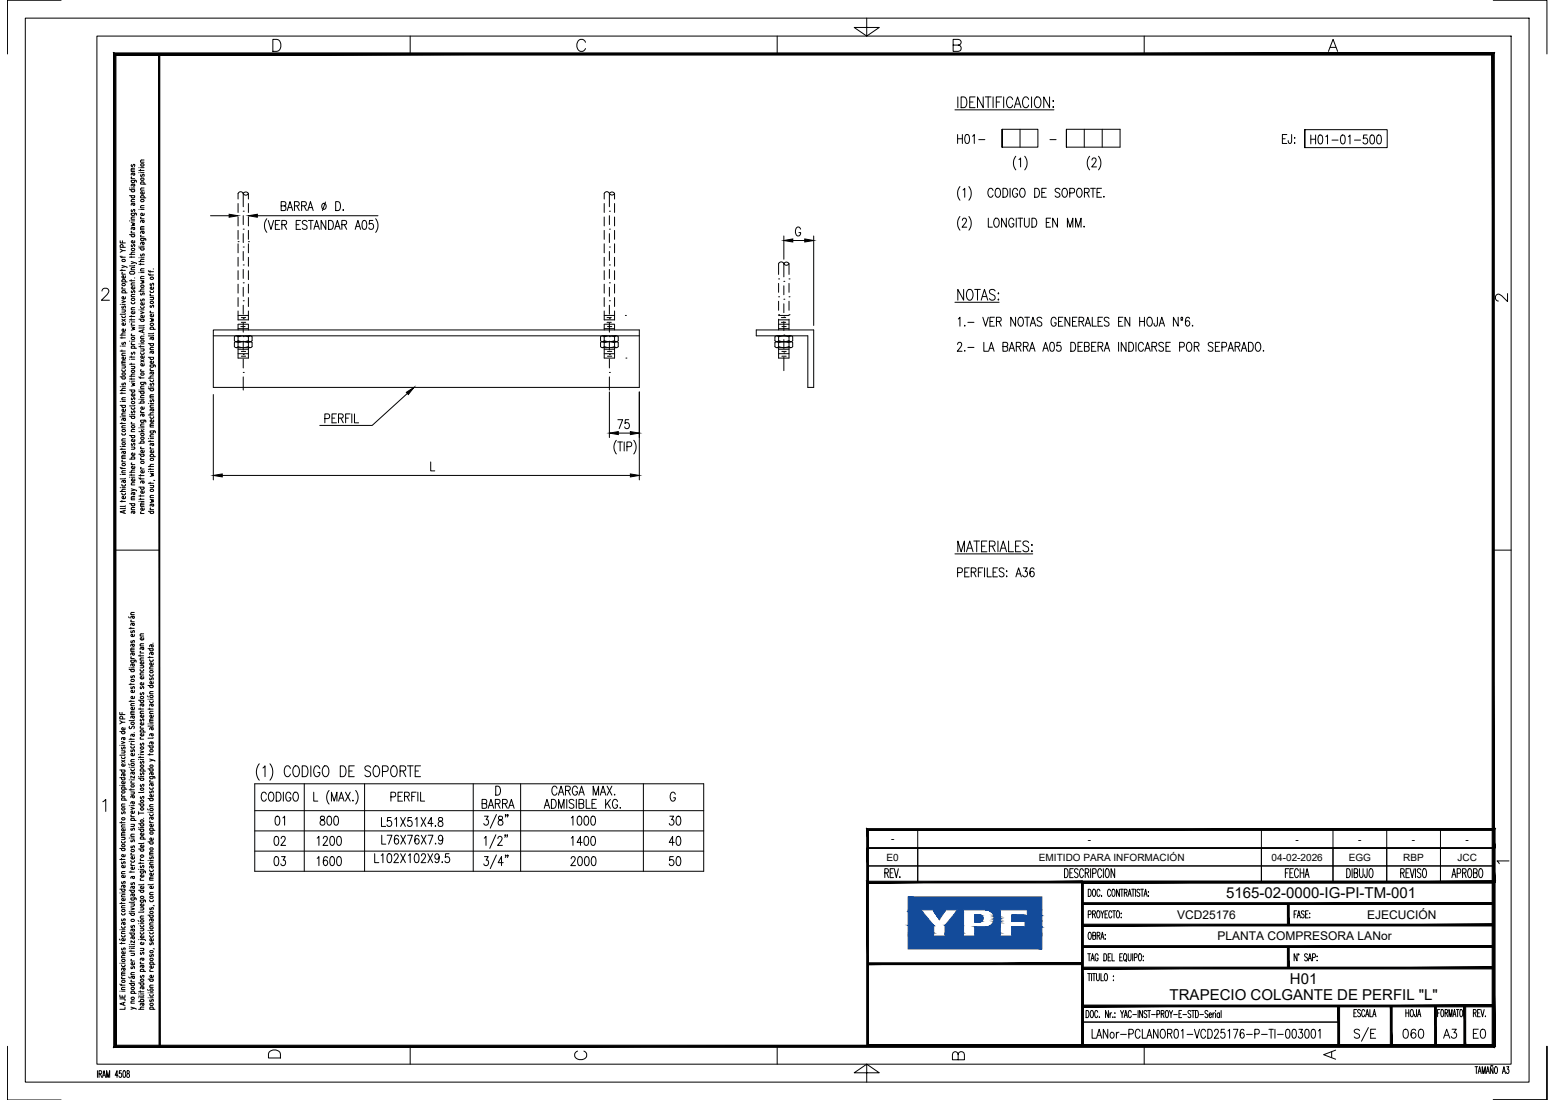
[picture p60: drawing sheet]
<svg xmlns="http://www.w3.org/2000/svg" width="420mm" height="297mm" viewBox="0 0 420 297" stroke-linecap="round" stroke-linejoin="round" font-family="sans-serif">
<defs><g id="words">
<g font-size="4.1">
<text x="331.3" y="242.6">5165-02-0000-IG-PI-TM-001</text>
<text x="348.6" y="265.8">H01</text>
<text x="316" y="270.2">TRAPECIO COLGANTE DE PERFIL &quot;L&quot;</text>
</g>
<g font-size="3.2">
<text x="318" y="248.1">VCD25176</text>
<text x="369.4" y="248.1">EJECUCIÓN</text>
<text x="329" y="253.9">PLANTA COMPRESORA LANor</text>
</g>
<g font-size="2.7">
<text x="240.7" y="227.5">-</text>
<text x="293.9" y="227.5">-</text>
<text x="350.1" y="227.5">-</text>
<text x="367" y="227.5">-</text>
<text x="381.5" y="227.5">-</text>
<text x="396" y="227.5">-</text>
<text x="239.5" y="232.4">E0</text>
<text x="280.7" y="232.4">EMITIDO PARA INFORMACIÓN</text>
<text x="343.6" y="232.4">04-02-2026</text>
<text x="364.4" y="232.4">EGG</text>
<text x="379.2" y="232.4">RBP</text>
<text x="393.8" y="232.4">JCC</text>
</g>
</g></defs>
<!-- layer: AESA-Textos-02 -->
<g fill="none" stroke="#000" stroke-width=".27">
<path d="M258.7 36.3v2.4M258.7 37.5h1.3M260 36.3v2.4M260.9 36.4l.5-.1a1.58 1.58 0 0 1 0 2.4h-.2a1.8 1.8 0 0 1-.3-2.3zM262.8 36.8l.4-.5v2.4M264.5 37.7h1.6M283.7 37.7h1.6M346.5 37.5h.7M347.7 36.3h-1.2v2.4h1.2M349 36.3v1.9l-.2 .4h-.5l-.2-.7M349.8 37.1v.3zM349.8 38.5v.2z"/>
<path d="M354.2 36.5v2.4M354.2 37.6h1.3M355.5 36.5v2.4M356.4 36.6l.4-.1a1.58 1.58 0 0 1 0 2.4h-.1a1.8 1.8 0 0 1-.3-2.3zM358.2 36.9l.5-.4v2.4M359.9 37.8h1.6M362.5 36.6l.4-.1a1.58 1.58 0 0 1 0 2.4h-.1a1.74 1.74 0 0 1-.3-2.3zM364.3 36.9l.5-.4v2.4M366 37.8h1.6M369.4 36.5h-.9l-.1 1a.74 .74 0 0 1 1 .1 .74 .74 0 0 1 0 1 .74 .74 0 0 1-1 0l-.1-.2M370.4 36.6l.5-.1a1.58 1.58 0 0 1 0 2.4h-.2a1.8 1.8 0 0 1-.3-2.3zM372.2 36.6l.5-.1a1.58 1.58 0 0 1 0 2.4h-.2a1.8 1.8 0 0 1-.3-2.3z"/>
<path d="M259.4 50.4a2.95 2.95 0 0 0 0 3.7M259.4 58.5a2.95 2.95 0 0 0 0 3.7M260 59.5l.4-.6h.4l.3 .5-.2 .8-1 1.1h1.3M260.2 51.3l.5-.5v2.5M261.8 50.4a2.95 2.95 0 0 1 0 3.7M261.8 58.5a2.95 2.95 0 0 1 0 3.7M267 58.9v2.4h1.1M268.3 51.4a.65 .65 0 0 0-1-.4 1.61 1.61 0 0 0 .2 2.3 .71 .71 0 0 0 .8-.6M268.9 59l.1-.1a1.32 1.32 0 0 1 1.1 1 1.32 1.32 0 0 1-.5 1.3l-.2 .1a1.33 1.33 0 0 1-1-.9 1.33 1.33 0 0 1 .5-1.4zM269.2 51l.2-.2a1.3 1.3 0 0 1 1 1 1.3 1.3 0 0 1-.4 1.3l-.2 .2a1.32 1.32 0 0 1-1-1 1.32 1.32 0 0 1 .4-1.3zM271 50.8a1.28 1.28 0 0 1 1.3 .9 1.28 1.28 0 0 1-.4 1.4l-.9 .2zM271.9 58.9v2.4l-1.3-2.4v2.4"/>
<path d="M272.9 50.8v2.5M273.9 59.5a.71 .71 0 0 0-.8-.6 .71 .71 0 0 0-.5 .9v.6a.72 .72 0 0 0 .7 1 .72 .72 0 0 0 .6-1h-.4M274.5 42.2a2.95 2.95 0 0 0 0 3.7M274.6 58.9v2.4M275 51.4a.71 .71 0 0 0-.9-.5 .71 .71 0 0 0-.5 .9v.5a.72 .72 0 0 0 .7 1 .72 .72 0 0 0 .7-1h-.5M275 58.9h1.3M275.3 43.1l.5-.4v2.4M275.7 58.9v2.4M275.9 51l.2-.2a1.3 1.3 0 0 1 1 1 1.3 1.3 0 0 1-.5 1.3l-.2 .2a1.32 1.32 0 0 1-1-1 1.32 1.32 0 0 1 .5-1.3zM276.8 58.9v1.7a.65 .65 0 0 0 .6 .8 .65 .65 0 0 0 .7-.8v-1.7M276.9 42.2a2.95 2.95 0 0 1 0 3.7M278.8 58.9a1.3 1.3 0 0 1 1.3 .8 1.3 1.3 0 0 1-.4 1.5l-.9 .1z"/>
<path d="M279.6 50.8a1.28 1.28 0 0 1 1.3 .9 1.28 1.28 0 0 1-.4 1.4l-.9 .2zM281.5 52h.7M282.7 50.8h-1.2v2.5h1.2M283.9 58.9h-1.2v2.4h1.2M285.7 58.9v2.4l-1.3-2.4v2.4M286.4 51.2a.65 .65 0 0 0-.8-.4 .65 .65 0 0 0-.4 .9l1 .5a.66 .66 0 0 1-.1 1 .66 .66 0 0 1-1-.3M287.3 51l.2-.2a1.3 1.3 0 0 1 1 1 1.3 1.3 0 0 1-.5 1.3l-.2 .2a1.32 1.32 0 0 1-1-1 1.32 1.32 0 0 1 .5-1.3zM289.1 52.1l1.1-.1 .1-.3v-.6l-.4-.3h-.8v2.5M291.3 51l.1-.2a1.3 1.3 0 0 1 1 1 1.3 1.3 0 0 1-.4 1.3l-.2 .2a1.3 1.3 0 0 1-1-1 1.3 1.3 0 0 1 .5-1.3zM293 52l1.1-.1 .2-.4-.1-.4-.4-.3h-.8v2.5M293.7 52l.6 1.3M294.4 42.2a2.88 2.88 0 0 0 0 3.7"/>
<path d="M294.7 50.8h1.3M295.1 43.2l.3-.5 .6 .1 .2 .3-.3 .8-.9 1.2h1.3M295.3 50.8v2.5M296.4 52h.8M296.8 42.2a2.95 2.95 0 0 1 0 3.7M297.6 50.8h-1.2v2.5h1.2M298.3 53v.3zM282.7 60.1h.7M288.4 61.3v-2.4l.7 2.4 .8-2.4v2.4M290.6 61.3v-2.4l.8 2.4 .7-2.4v2.4M292.9 61.1v.2zM258.7 93l.4-.6 .6 .1 .1 .4-.2 .8-.9 1.2h1.2"/>
<path d="M258.9 86.1l.5-.4v2.4M260.7 94.6v.3zM260.7 87.8v.3zM261.5 93.8h1.7M261.5 87h1.7M265.6 85.7l.7 2.4 .7-2.4M265.8 92.4v2.5h1.1M267.1 94.9l.8-2.5 .7 2.5M267.4 94.1h.9M267.5 86.8h.7M268.7 85.7h-1.2v2.4h1.2M269.2 86.8l1.1-.1 .2-.3-.2-.6-1.1-.1v2.4"/>
<path d="M269.9 86.8l.6 1.3M271 93.6l1.1-.1 .2-.4-.2-.6-1.1-.1v2.5h.8l.4-.3 .1-.5-.5-.5M272.6 94.9l.8-2.5 .7 2.5M272.9 94.1h1M274.4 85.7v2.4l-1.3-2.4v2.4M274.6 93.6l1.1-.1 .2-.4-.2-.6-1.1-.1v2.5M275.2 93.6l.7 1.3M275.4 85.8l.2-.1a1.32 1.32 0 0 1 1 .9 1.32 1.32 0 0 1-.4 1.4l-.2 .1a1.32 1.32 0 0 1-1-1 1.32 1.32 0 0 1 .4-1.3zM276.5 93.6l1.1-.1 .2-.4-.2-.6-1.1-.1v2.5M276.9 85.7h1.3M277.2 93.6l.6 1.3M277.5 85.7v2.4"/>
<path d="M278.2 94.9l.7-2.5 .8 2.5M278.4 88.1l.7-2.4 .7 2.4M278.4 94.1h1M278.6 87.3h1M281.5 86a.64 .64 0 0 0-.8-.3 .64 .64 0 0 0-.4 .8l1 .5 .2 .7a.76 .76 0 0 1-1.3 0M281.8 94.9l.7-2.5 .8 2.5M282 94.1h1M283.9 92.5l.5-.1a1.58 1.58 0 0 1 0 2.5h-.2a1.8 1.8 0 0 1-.3-2.4zM285.4 86.2a.71 .71 0 0 0-.9-.5 .71 .71 0 0 0-.5 .9v.6a.72 .72 0 0 0 .7 .9 .72 .72 0 0 0 .7-.9h-.5M286 86.8h.7M286.6 92.4h-1v1.1a.73 .73 0 0 1 1 .1 .73 .73 0 0 1 0 1 .73 .73 0 0 1-1 0l-.1-.2M287.2 85.7h-1.2v2.4h1.2"/>
<path d="M289.1 85.7v2.4l-1.3-2.4v2.4M289.3 92.4a1.3 1.3 0 0 1 1.4 .8 1.3 1.3 0 0 1-.4 1.5l-1 .2zM289.8 86.8h.7M291 85.7h-1.2v2.4h1.2M291.3 93.6h.7M291.5 86.8l1.2-.1 .1-.3-.1-.6-1.2-.1v2.4M292.2 86.8l.6 1.3M292.5 92.4h-1.2v2.5h1.2M293 93.6l1.1-.1 .2-.4-.2-.6-1.1-.1v2.5h.8a.66 .66 0 0 0 .5-.7 .66 .66 0 0 0-.5-.6M293.2 88.1l.7-2.4 .8 2.4M293.5 87.3h.9M295 93.6h.7"/>
<path d="M295.1 85.7v2.4h1.1M296.1 92.4h-1.1v2.5h1.1M296.7 93.6l1.1-.1 .2-.4-.2-.6-1.1-.1v2.5M296.7 86.8h.7M297.3 93.6l.7 1.3M297.9 85.7h-1.2v2.4h1.2M298.4 94.9l.7-2.5 .7 2.5M298.6 94.1h1M299.7 86a.68 .68 0 0 0-.8-.4 .68 .68 0 0 0-.5 .6l.1 .4 1 .4 .2 .7a.76 .76 0 0 1-1.3 0M302.2 92.4v2.5M302.2 86.8h.8M303.4 85.7h-1.2v2.4h1.2"/>
<path d="M304.2 92.4v2.5l-1.2-2.5v2.5M305 92.4a1.3 1.3 0 0 1 1.3 .8 1.3 1.3 0 0 1-.4 1.5l-.9 .2zM305.3 85.7v2.4l-1.3-2.4v2.4M306.9 92.4v2.5M307.9 86.8h1.3M307.9 85.7v2.4M308.9 93a.65 .65 0 0 0-1-.5 1.62 1.62 0 0 0 .2 2.4 .67 .67 0 0 0 .8-.6M309.2 85.7v2.4M309.3 94.9l.8-2.5 .7 2.5M309.6 94.1h.9M310.2 85.8l.2-.1a1.32 1.32 0 0 1 1 .9 1.32 1.32 0 0 1-.4 1.4l-.2 .1a1.32 1.32 0 0 1-1-1 1.32 1.32 0 0 1 .4-1.3zM311.3 93.6l1.1-.1 .1-.4-.1-.6-1.1-.1v2.5"/>
<path d="M311.9 93.6l.6 1.3M312.7 85.7v1.8l-.2 .5h-.5l-.2-.7M313.2 88.1l.7-2.4 .8 2.4M313.5 87.3h.9M314.4 92.8a.64 .64 0 0 0-.8-.4 .64 .64 0 0 0-.4 .8l1 .6 .2 .7a.76 .76 0 0 1-1.3 0M315 93.6h.8M316.2 92.4h-1.2v2.5h1.2M318.3 85.7v2.4l-1.2-2.4v2.4M318.7 93.7l1.1-.1 .2-.4-.2-.7-1.1-.1v2.5M319.1 86.5h.5M319.1 85.8l.2-.1a.36 .36 0 0 1 .3 .3 .36 .36 0 0 1-.3 .4zM320.9 92.5l.2-.1a1.32 1.32 0 0 1 1 1 1.32 1.32 0 0 1-.4 1.3l-.2 .2a1.32 1.32 0 0 1-1-1 1.32 1.32 0 0 1 .4-1.4z"/>
<path d="M321.4 86a.52 .52 0 0 0-.8-.2l-.2 .3a1.6 1.6 0 0 0 .4 2 .71 .71 0 0 0 .7-.9 .71 .71 0 0 0-.9-.5l-.3 .6M322.2 87.8v.3zM322.7 93.6l1.1-.1 .2-.4-.2-.6-1.1-.1v2.5M323.3 93.6l.7 1.3M327.7 92.8a.69 .69 0 0 0-.7-.4 .69 .69 0 0 0-.5 .6l.1 .4 1 .4 .1 .7a.75 .75 0 0 1-1.2 0M328.4 93.6h.7M329.6 92.4h-1.2v2.5h1.2M330.2 93.7h.8a.67 .67 0 0 0 .4-.6 .67 .67 0 0 0-.4-.7h-.8v2.5M331.8 94.9l.7-2.5 .8 2.5M332.1 94.1h.9M333.7 93.6l1.2-.1 .1-.4-.1-.6-1.2-.1v2.5M334.4 93.6l.6 1.3"/>
<path d="M335.4 94.9l.7-2.5 .8 2.5M335.7 94.1h.9M337.3 92.4a1.3 1.3 0 0 1 1.4 .8 1.3 1.3 0 0 1-.4 1.5l-1 .2zM339.6 92.5l.1-.1a1.32 1.32 0 0 1 1 1 1.32 1.32 0 0 1-.4 1.3l-.2 .2a1.3 1.3 0 0 1-1-1 1.3 1.3 0 0 1 .5-1.4zM341.4 94.6v.3zM258.7 154.6h.9a.66 .66 0 0 0 .5-.6 .66 .66 0 0 0-.5-.7h-.9v2.5M260.7 154.5h.7M261.9 153.3h-1.2v2.5h1.2M262.4 154.5l1.1-.1 .2-.4-.1-.4-.4-.3h-.8v2.5M263.1 154.5l.6 1.3M264.4 154.5h.7M265.6 153.3h-1.2v2.5"/>
<path d="M266 153.3v2.5M266.8 153.3v2.5h1.1M268.3 154.5h.7M269.5 153.3h-1.2v2.5h1.2M271.3 153.7a.64 .64 0 0 0-.8-.4 .64 .64 0 0 0-.4 .8l1 .6a.66 .66 0 0 1-.2 1.1 .66 .66 0 0 1-.9-.4M271.9 155.6h.2zM272 154.1v.3zM274.5 155.8l.7-2.5 .8 2.5M274.8 155h.9M276.5 153.3h1l-.5 1a.71 .71 0 0 1 .6 1.1 .71 .71 0 0 1-1.3-.1M279.4 153.7l-.1-.2-.5-.2a1.45 1.45 0 0 0 .1 2.5 .69 .69 0 0 0 .6-1 .69 .69 0 0 0-1.1-.2l-.1 .4M72 214.5a.71 .71 0 0 0-.9-.6 .71 .71 0 0 0-.5 .9v.6a.71 .71 0 0 0 .5 .9 .71 .71 0 0 0 .9-.5"/>
<path d="M72.9 214l.2-.1a1.32 1.32 0 0 1 1 1 1.32 1.32 0 0 1-.5 1.3l-.2 .1a1.32 1.32 0 0 1-1-1 1.32 1.32 0 0 1 .5-1.3zM74.6 213.9a1.3 1.3 0 0 1 1.4 .8 1.3 1.3 0 0 1-.4 1.5l-1 .1zM76.6 213.9v2.4M78.6 214.5a.71 .71 0 0 0-.9-.6 .71 .71 0 0 0-.5 .9v.6a.72 .72 0 0 0 .7 .9 .72 .72 0 0 0 .7-.9h-.5M79.5 214l.2-.1a1.31 1.31 0 0 1 1 1 1.31 1.31 0 0 1-.4 1.3l-.2 .1a1.32 1.32 0 0 1-1-1 1.32 1.32 0 0 1 .4-1.3zM84.8 213.9v2.4h1.1M88.9 213.5a2.88 2.88 0 0 0 0 3.6M89.6 216.3v-2.4l.7 2.4 .7-2.4v2.4M91.5 216.3l.7-2.4 .8 2.4M91.8 215.5h.9M93.3 213.9l1.3 2.4M94.6 213.9l-1.3 2.4"/>
<path d="M95.4 216.1v.2zM96.1 213.5a2.88 2.88 0 0 1 0 3.6M105.6 215.2h.8a.66 .66 0 0 0 .5-.6 .66 .66 0 0 0-.5-.7h-.8v2.4M107.5 215.1h.8M108.8 213.9h-1.3v2.4h1.3M109.3 215.1l1.1-.1 .2-.4-.2-.6-1.1-.1v2.4M110 215.1l.6 1.2M111.3 215.1h.7M112.4 213.9h-1.1v2.4M112.9 213.9v2.4M113.6 213.9v2.4h1.1M130.3 217l1.1-.1 .1-.3-.1-.6-1.1-.1v2.4h.8a.67 .67 0 0 0 .5-.7 .67 .67 0 0 0-.5-.6"/>
<path d="M131.9 218.3l.8-2.4 .7 2.4M132.2 217.5h.9M133.8 217l1.2-.1 .1-.3-.1-.6-1.2-.1v2.4M133.9 212.3a1.3 1.3 0 0 1 1.3 .8 1.3 1.3 0 0 1-.3 1.5l-1 .1zM134.1 219.9l-1.6 3.7M134.5 217l.6 1.3M135.8 217l1.1-.1 .2-.3-.2-.6-1.1-.1v2.4M136.4 217l.7 1.3M137.4 218.3l.8-2.4 .7 2.4M137.7 217.5h.9M147 218.3l.8-2.4 .7 2.4M147.3 217.5h1"/>
<path d="M149 215.9a1.27 1.27 0 0 1 1.2 .6 1.27 1.27 0 0 1-.1 1.4l-.5 .4h-.6zM150.5 212.9a.71 .71 0 0 0-.9-.6 .71 .71 0 0 0-.5 .9v.6a.71 .71 0 0 0 .5 .9 .71 .71 0 0 0 .9-.6M150.9 214.7l.7-2.4 .7 2.4M150.9 218.3v-2.4l.8 2.4 .7-2.4v2.4M151.2 213.9h.9M152.8 213.5l1.1-.2 .2-.3-.1-.5-.4-.2h-.8v2.4M153.1 215.9v2.4M153.5 213.5l.6 1.2M155.1 216.2a.64 .64 0 0 0-.9-.3 .64 .64 0 0 0-.3 .8l1 .5 .2 .7a.76 .76 0 0 1-1.3 0M155.7 215.9v2.4M156 212.9a.64 .64 0 0 0-1-.5 1.61 1.61 0 0 0 .2 2.3 .73 .73 0 0 0 .8-.9h-.4M156.4 214.7l.7-2.4 .8 2.4"/>
<path d="M156.4 217l1.2-.1 .1-.3-.1-.6-1.2-.1v2.4h.9a.67 .67 0 0 0 .5-.7 .67 .67 0 0 0-.5-.6M156.7 213.9h.9M158.4 215.9v2.4h1.1M160 217h.7M160.3 214.7v-2.4l.7 2.4 .7-2.4v2.4M161.1 215.9h-1.1v2.4h1.1M162.2 214.7l.7-2.4 .8 2.4M162.5 213.9h.9M163.6 215.9v2.4M164 212.3l1.3 2.4M164.1 216.9l.8 1.4M164.9 215.9l-1.3 1.6"/>
<path d="M165.3 212.3l-1.3 2.4M166.1 214.5v.2zM166.9 216.4a.65 .65 0 0 0-1.1-.4 1.62 1.62 0 0 0 .2 2.3 .71 .71 0 0 0 .9-.9h-.5M167.6 218v.3zM182.5 214.5a.66 .66 0 0 0-1-.5 1.6 1.6 0 0 0 .1 2.3 .73 .73 0 0 0 .9-.9h-.5M74.3 226l.5-.1a1.6 1.6 0 0 1 0 2.4h-.2a1.8 1.8 0 0 1-.3-2.3zM74.3 231.4l.5-.1a1.6 1.6 0 0 1 0 2.5h-.2a1.8 1.8 0 0 1-.3-2.4zM74.6 220.5l.5-.1a1.6 1.6 0 0 1 0 2.4h-.2a1.8 1.8 0 0 1-.3-2.3zM76 226.4l.3-.5h.4l.4 .4-.3 .8-.9 1.2h1.3M76.1 231.3h1l-.6 .9a.71 .71 0 0 1 .6 1.1 .71 .71 0 0 1-1.2 0M76.4 220.9l.5-.5v2.4M85.7 226.3l.5-.4v2.4"/>
<path d="M85.7 231.8l.5-.5v2.5M86.7 220.5v.7a.88 .88 0 0 1 1 .6 .88 .88 0 0 1-.4 1 .77 .77 0 0 1-.9-.8 .77 .77 0 0 1 1-.7l.2-.1a.53 .53 0 0 0-.3-.8zM87.4 226.4l.3-.5h.4l.4 .4-.3 .8-.9 1.2h1.3M88.5 231.7l-.1-.3-.5-.1a1.44 1.44 0 0 0 .1 2.5 .72 .72 0 0 0 .5-.9 .72 .72 0 0 0-.9-.5l-.2 .5M88.6 220.5l.5-.1a1.6 1.6 0 0 1 0 2.4h-.2a1.8 1.8 0 0 1-.3-2.3zM89.4 226l.5-.1a1.6 1.6 0 0 1 0 2.4h-.2a1.8 1.8 0 0 1-.3-2.3zM89.4 231.4l.5-.1a1.6 1.6 0 0 1 0 2.5h-.2a1.8 1.8 0 0 1-.3-2.4zM90.4 220.5l.5-.1a1.6 1.6 0 0 1 0 2.4h-.2a1.8 1.8 0 0 1-.3-2.3zM91.2 226l.5-.1a1.6 1.6 0 0 1 0 2.4h-.2a1.8 1.8 0 0 1-.3-2.3zM91.2 231.4l.5-.1a1.6 1.6 0 0 1 0 2.5h-.2a1.8 1.8 0 0 1-.3-2.4zM101.2 230.5v2.4h1.2M103 231l.5-.5v2.4"/>
<path d="M103.1 220.8v2.4h1.1M103.1 225.5v2.5h1.1M104.6 225.5h1.3l-.9 2.5M104.8 230.7l.5-.2a1.58 1.58 0 0 1 0 2.4h-.2a1.77 1.77 0 0 1-.3-2.2zM105.7 220.8h-.9l-.2 1a.75 .75 0 0 1 1.1 .1 .75 .75 0 0 1 0 1 .75 .75 0 0 1-1.1 .1v-.3M106.5 231.1l.2-.4 .5-.2 .4 .7-1.2 1.7h1.3M106.7 221.2l.4-.4v2.4M107.7 225.9a.52 .52 0 0 0-.9-.3l-.2 .4a1.6 1.6 0 0 0 .5 2 .71 .71 0 0 0 .6-.9 .71 .71 0 0 0-.9-.5l-.2 .5M108.2 230.5l1.3 2.4M108.2 220.8l1.3 2.4M108.3 225.5l1.3 2.5M109.5 230.5l-1.3 2.4"/>
<path d="M109.5 220.8l-1.3 2.4M109.6 225.5l-1.3 2.5M110.1 225.5h1.3l-.9 2.5M110.4 231l.4-.5v2.4M111.2 220.8h-.9l-.1 1a.74 .74 0 0 1 1 .1 .74 .74 0 0 1 0 1 .74 .74 0 0 1-1 .1l-.1-.3M112.2 230.7l.5-.2a1.58 1.58 0 0 1 0 2.4h-.2a1.77 1.77 0 0 1-.3-2.2zM112.2 221.2l.5-.4v2.4M113.2 225.9a.52 .52 0 0 0-.8-.3l-.2 .4a1.6 1.6 0 0 0 .4 2 .71 .71 0 0 0 .7-.9 .71 .71 0 0 0-.9-.5l-.3 .5M113.8 220.8l1.3 2.4M113.8 225.5l1.3 2.5M113.9 231.1l.1-.4 .6-.2 .3 .3 .1 .4-1.2 1.7h1.3M115.1 220.8l-1.3 2.4"/>
<path d="M115.1 225.5l-1.3 2.5M115.6 230.5l1.3 2.4M115.7 225.5h1.3l-1 2.5M116.9 230.5l-1.3 2.4M117 222.4h-1.4l.9-1.6v2.4M117.6 223v.2zM117.7 227.7v.3zM118.6 220.9v.7a.96 .96 0 0 1 .9 .4 .96 .96 0 0 1 0 1.1 .76 .76 0 0 1-1.2-.6 .76 .76 0 0 1 1-.8l.3-.6a.64 .64 0 0 0-1-.2zM118.7 231.3l-.1 .4a.55 .55 0 0 1-.5 .3 .55 .55 0 0 1-.5-.3v-.8l.4-.4a1.44 1.44 0 0 1 .1 2.4l-.5-.1v-.2M119.5 232.7v.2zM119.6 226.3a.67 .67 0 0 1-.6 .7 .72 .72 0 0 1-.6-.9 .72 .72 0 0 1 1-.5 1.8 1.8 0 0 1-.3 2.4l-.5-.2-.1-.2M121.3 230.5h-.9l-.1 1.1a.75 .75 0 0 1 1 0 .75 .75 0 0 1 0 1.1 .75 .75 0 0 1-1 0l-.1-.2"/>
<path d="M130.9 226.3l.4-.4v2.4M130.9 231.3h1l-.5 .9a.71 .71 0 0 1 .6 1.1 .71 .71 0 0 1-1.3 0M130.9 220.4h1l-.5 .9a.71 .71 0 0 1 .6 1.1 .71 .71 0 0 1-1.3 0M134 225.4l-1.7 3.7M134.1 230.9l-1.6 3.7M134.5 226.4l.4-.5h.4l.4 .4-.3 .8-.9 1.2h1.2M134.8 220.5v.7a.88 .88 0 0 1 1 .6 .88 .88 0 0 1-.4 1 .77 .77 0 0 1-.9-.8 .77 .77 0 0 1 1-.7l.2-.1a.53 .53 0 0 0-.3-.8zM136 232.9h-1.4l.9-1.6v2.5M136.6 225.5h-.2h.2l-.2 .6M136.7 231h-.2h.2l-.2 .5M136.7 220.1h-.2h.2l-.2 .5M137.1 225.5h-.2h.2l-.2 .6"/>
<path d="M137.3 231h-.2h.2l-.2 .5M137.3 220.1h-.2h.2l-.2 .5M154.3 231.9l.4-.6h.3l.4 .5-.2 .8-1 1.2h1.3M154.4 220.9l.4-.5v2.4M154.4 226.3l.4-.4v2.4M156.2 220.5l.5-.1a1.6 1.6 0 0 1 0 2.4h-.2a1.8 1.8 0 0 1-.3-2.3zM156.3 231.4l.5-.1a1.6 1.6 0 0 1 0 2.5h-.2a1.8 1.8 0 0 1-.3-2.4zM157.3 227.5h-1.4l.9-1.6v2.4M158.1 220.5l.4-.1a1.6 1.6 0 0 1 0 2.4h-.2a1.8 1.8 0 0 1-.2-2.3zM158.1 226l.4-.1a1.6 1.6 0 0 1 0 2.4h-.2a1.8 1.8 0 0 1-.2-2.3zM158.2 231.4l.4-.1a1.6 1.6 0 0 1 0 2.5h-.1a1.8 1.8 0 0 1-.3-2.4zM159.9 220.5l.5-.1a1.6 1.6 0 0 1 0 2.4h-.2a1.8 1.8 0 0 1-.3-2.3z"/>
<path d="M159.9 226l.5-.1a1.6 1.6 0 0 1 0 2.4h-.2a1.8 1.8 0 0 1-.3-2.3zM160 231.4l.5-.1a1.6 1.6 0 0 1 0 2.5h-.2a1.8 1.8 0 0 1-.3-2.4zM181 220.4h1l-.5 .9a.71 .71 0 0 1 .6 1.1 .71 .71 0 0 1-1.3 0M181.9 231.3h-.9l-.1 1.1a.75 .75 0 0 1 1 0 .75 .75 0 0 1 0 1 .75 .75 0 0 1-1 .1l-.1-.2M182.2 227.5h-1.4l.9-1.6v2.4M182.9 226l.5-.1a1.6 1.6 0 0 1 0 2.4h-.2a1.8 1.8 0 0 1-.3-2.3zM182.9 231.4l.5-.1a1.6 1.6 0 0 1 0 2.5h-.2a1.8 1.8 0 0 1-.3-2.4zM182.9 220.5l.5-.1a1.6 1.6 0 0 1 0 2.4h-.2a1.8 1.8 0 0 1-.3-2.3z"/>
</g>
<!-- layer: AESA-Existente -->
<g fill="none" stroke="#000" stroke-width=".27">
<path d="M64.3 55v2.4M64.3 58.6v2.4M65.7 52.3l.1-.2a.66 .66 0 0 1 .7-.3 .66 .66 0 0 1 .5 .6 .92 .92 0 0 1-1.5-.5h-.1a.72 .72 0 0 0-1.1 .4v1.4M67.1 52.3v1.4M67.1 55v2.4M67.1 58.6v2.4M163.3 52.3v1.4M163.3 55v2.4M163.3 58.6v2.4M166.1 52.3v1.4M166.1 55v2.4M166.1 58.6v2.4"/>
<path d="M64.3 62.2v2.4M64.3 65.8v2.5M64.3 69.5v2.4M64.3 73.1v2.4M64.3 76.7v2.4M67.1 62.2v2.4M67.1 65.8v2.5M67.1 69.5v2.4M67.1 73.1v2.4M67.1 76.7v2.4M163.3 62.2v2.4M163.3 65.8v2.5"/>
<path d="M163.3 69.5v2.4M163.3 73.1v2.4M163.3 76.7v2.4M166.1 62.2v2.4M166.1 65.8v2.5M166.1 69.5v2.4M166.1 73.1v2.4M166.1 76.7v2.4M210.4 75.3h.1M210.4 76.5v2.4M211.8 71.2a.68 .68 0 0 1 .7-.4 .68 .68 0 0 1 .6 .5 .92 .92 0 0 1-1.6-.4l-.1-.1a.73 .73 0 0 0-1 .4v2.9M213.2 75.3h.1"/>
<path d="M213.2 71.2v2.9M213.2 76.5v2.4M63.8 92.3h1.3M63.8 93.9h1.3M63.8 90.7h1.3M64.3 90.7h.1M64.3 92l1.4 .3 1.4-.3M64.3 93.6l1.4 .3 1.4-.3M64.3 92l-.4 .3-.6-.3v-1l.3-.3h.4l.3 .3 1.4-.3 1.4 .3 .4-.3h.4l.2 .3v1l-.4 .3-.6-.3M64.3 92.5v1.1l-.3 .3-.4-.1-.3-.2v-1.1l.5-.2 .5 .2 1.4-.2 1.4 .2 .4-.2h.4l.2 .2v1.1l-.3 .3-.7-.3M64.3 88.8h2.8M64.3 87.6h2.8"/>
<path d="M64.3 84v2.4h2.8v-2.4M64.3 85.2h2.8M64.3 80.4v2.4M64.3 87.6v1.5M64.3 91v1M64.3 93.9v2.8h2.8v-2.8M64.3 94.3h2.8M64.3 95.5h2.8M65.1 88.2h1.1M65.2 87h1.2M65.2 85.8h1.2M65.2 94.9h1.2"/>
<path d="M65.2 96.2h1.2M66.3 92.3h1.3M66.3 93.9h1.3M66.3 90.7h1.3M67.1 90.7h.1M67.1 80.4v2.4M67.1 87.6v1.5M67.1 91v1M67.1 92.5v1.1M162.8 92.3h1.3M162.8 93.9h1.3M162.8 90.7h1.3"/>
<path d="M163.3 90.7h.1M163.3 92l1.4 .3 1.4-.3M163.3 93.6l1.4 .3 1.4-.3M163.3 92l-.5 .3-.5-.3v-1l.2-.3h.4l.4 .3 1.4-.3 1.4 .3 .3-.3h.4l.2 .3v1l-.4 .3-.5-.3M163.3 92.5v1.1l-.4 .3-.4-.1-.2-.2v-1.1l.4-.2 .6 .2 1.4-.2 1.4 .2 .3-.2h.4l.2 .2v1.1l-.3 .3-.6-.3M163.3 88.8h2.8M163.3 80.4v2.4M163.3 84v2.4h2.8v-2.4M163.3 87.6v1.5M163.3 91v1M163.3 93.9v2.8h2.8v-2.8M163.3 87.6h2.8"/>
<path d="M163.3 85.2h2.8M163.3 94.3h2.8M163.3 95.5h2.8M164 87h1.2M164 85.8h1.2M164.1 88.2h1.2M164.1 94.9h1.2M164.1 96.2h1.2M165.3 92.3h1.3M165.3 93.9h1.3M165.3 90.7h1.3M166.1 90.7h.1"/>
<path d="M166.1 80.4v2.4M166.1 87.6v1.5M166.1 91v1M166.1 92.5v1.1M209.9 92.3h3.8M209.9 93.9h3.8M209.9 90.7h3.8M210.4 80.1h.1M210.4 85h.1M210.4 90.7h.1M210.4 92l1.4 .3 1.4-.3M210.4 93.6l1.4 .3 1.4-.3"/>
<path d="M210.4 92l-.5 .3-.5-.2v-1.2l.4-.2 .6 .3 1.4-.3 1.4 .3 .4-.3 .5 .2v1.2l-.5 .2-.4-.3M210.4 92.5v1.1l-.3 .3-.6-.1-.1-1.3 .4-.2 .6 .2 1.4-.2 1.4 .2 .4-.2 .5 .2v1.2l-.6 .2-.3-.3M210.4 88.8h2.8M210.4 87.6h2.8M210.4 86.4h2.8M210.4 85.2h2.8M210.4 93.9v2.8h2.8v-2.8M210.4 81.4v2.4M210.4 86.2v2.9M210.4 91v1M210.4 94.3h2.8M210.4 95.5h2.8"/>
<path d="M211.1 87h1.2M211.1 85.8h1.2M211.3 88.2h1.1M211.3 94.9h1.1M211.3 96.2h1.1M213.2 80.1h.1M213.2 85h.1M213.2 90.7h.1M213.2 81.4v2.4M213.2 86.2v2.9M213.2 91v1M213.2 92.5v1.1"/>
</g>
<!-- layer: AESA-Cotas -->
<g fill="none" stroke="#000" stroke-width=".27">
<path d="M56.9 58.3h5M69.5 58.3h32.6M72.1 59.1a2.95 2.95 0 0 0 0 3.6M72.5 59.5l.7 2.4 .7-2.4M75.6 59.5h-1.2v2.4h1.2M76 55.6l1.1-.1 .2-.4-.2-.5-1.1-.2v2.5h.8a.66 .66 0 0 0 .5-.7 .66 .66 0 0 0-.5-.6M77.6 56.9l.8-2.5 .7 2.5M77.9 56.1h.9M79.6 55.6l1.1-.1 .2-.4-.2-.5-1.1-.2v2.5M80.2 55.6l.7 1.3M81.2 59.5h-1.2v2.4h1.2M81.5 55.6l1.1-.1 .2-.4-.2-.5-1.1-.2v2.5"/>
<path d="M82.1 55.6l.7 1.3M83 59.9a.65 .65 0 0 0-.9-.4 .65 .65 0 0 0-.3 .8l1 .6 .2 .7a.76 .76 0 0 1-1.3 0M83.2 56.9l.7-2.5 .7 2.5M83.3 59.5h1.3M83.4 56.1h.9M84 59.5v2.4M87.2 55a.52 .52 0 0 1 .8 .3l.1 .5a.67 .67 0 0 1-.7 .7l-.5-.7zM87.9 54.6l-.8 2.3M88 59.5v2.4l-1.2-2.4v2.4M88.8 59.5a1.3 1.3 0 0 1 1.3 .8 1.3 1.3 0 0 1-.4 1.5l-.9 .1zM90.7 54.4a1.3 1.3 0 0 1 1.3 .9 1.3 1.3 0 0 1-.4 1.5l-.9 .1zM92.7 56.6v.3z"/>
<path d="M98.1 59.7l.5-.2a1.58 1.58 0 0 1 0 2.4h-.2a1.78 1.78 0 0 1-.3-2.2zM100.8 59.5h-1l-.1 1.1a.74 .74 0 0 1 1.1 0 .74 .74 0 0 1 0 1 .74 .74 0 0 1-1.1 .1v-.2M101.5 59.1a2.95 2.95 0 0 1 0 3.6M74.4 60.7h.7M76.2 60.7l1.1-.1 .1-.4v-.4l-.4-.3h-.8v2.4M76.8 60.7l.6 1.2M80 60.7h.8M84.8 61.9l.8-2.4 .7 2.4M85.1 61.1h.9M90.4 61.9l.8-2.4 .7 2.4M90.7 61.1h.9M92.4 60.7l1.1-.1 .2-.4-.1-.4-.4-.3h-.8v2.4"/>
<path d="M93 60.7l.7 1.2M96 61.9l.7-2.4 .7 2.4M96.2 61.1h1M211.8 63.7v6.3M214.2 64.9h3.2M216.3 61.9a.72 .72 0 0 0-.9-.6 .72 .72 0 0 0-.5 .9v.6a.73 .73 0 0 0 .7 .9 .73 .73 0 0 0 .7-.9h-.4M219.9 63.7v24.2M57.6 106.5v23.1M87.8 113l1.1-.1 .2-.3-.2-.7-1.1-.1v2.4M89.7 112.9h.7M90.9 111.8h-1.2v2.4h1.2M91.5 112.9l1.1-.1 .2-.4-.2-.5-1.1-.1v2.4"/>
<path d="M92.1 112.9l.7 1.3M93.4 112.9h.7M94.6 111.8h-1.2v2.4M95.1 111.8v2.4M95.8 111.8v2.4h1.1M110.1 106.2l-9.5 8.7h-14.2M164.7 105.8v12.4M166.5 118.9a2.88 2.88 0 0 0 0 3.7M166.9 119.3h1.3M166.9 113.3h1.3l-.9 2.4M167.1 117h3.2M167.6 119.3v2.5"/>
<path d="M168.7 119.3v2.5M169.9 113.3h-.9l-.1 1.1a.74 .74 0 0 1 1 0 .74 .74 0 0 1 0 1 .74 .74 0 0 1-1 .1l-.1-.2M171.2 118.9a2.95 2.95 0 0 1 0 3.7M172.7 105.8v23.8M60 128.4h110.3M116.4 124.7v2.5h1.1M169.4 120.6l1.1-.1 .2-.4-.2-.6-1.1-.2v2.5"/>
</g>
<path d="M61.9 57.9l2.4 .4-2.4 .4zM67.1 58.3l2.4-.4v.8zM211.8 64.9l2.4-.4v.8zM217.4 64.5l2.5 .4-2.5 .4zM109.8 105.9l2-1.3-1.5 1.9zM164.7 117l2.4-.4v.8zM170.3 116.6l2.4 .4-2.4 .4zM57.6 128.4l2.4-.4v.8zM170.3 128l2.4 .4-2.4 .4z" fill="#000" stroke="#000" stroke-width=".27"/>
<!-- layer: AESA-Simbologia -->
<g fill="none" stroke="#000" stroke-width=".27">
<path d="M270.8 34.9v4.8v-4.8h9.6v4.8h-9.6M275.6 34.9v4.8M288.1 34.9v4.8v-4.8h14.5v4.8h-14.5M293 34.9v4.8M297.8 34.9v4.8M352.6 35v4.9v-4.9h22.2v4.9h-22.2M68.8 211.7h121.3v23.6h-121.3zM68.8 218.9h121.3M82.2 211.7v23.6M98.5 211.7v23.6M127.9 211.7v23.6M140.7 211.7v23.6"/>
<path d="M173.8 211.7v23.6M68.8 224.4h121.3M68.8 229.8h121.3"/>
</g>
<!-- layer: AESA-Textos-01 -->
<g fill="none" stroke="#000" stroke-width=".27">
<path d="M258 29.7h26.8M258.8 26.2v2.9M259.7 26.2h.8a1.72 1.72 0 0 1 0 2.9h-.8zM262 27.5h.9M263.5 26.2h-1.5v2.9h1.5M265.7 26.2v2.9l-1.6-2.9v2.9M266.2 26.2h1.6M267 26.2v2.9M268.3 26.2v2.9M269.2 27.5h.9M270.6 26.2h-1.4v2.9M271.2 26.2v2.9"/>
<path d="M273.6 26.9a.85 .85 0 0 0-1-.7 .85 .85 0 0 0-.6 1.1v.7a.85 .85 0 0 0 .6 1.1 .85 .85 0 0 0 1-.7M274.1 29.1l.9-2.9 .8 2.9M274.4 28.1h1.1M277.9 26.9a.85 .85 0 0 0-1-.7 .85 .85 0 0 0-.6 1.1v.7a.85 .85 0 0 0 .6 1.1 .85 .85 0 0 0 1-.7M278.7 26.2v2.9M279.9 26.3l.3-.1a1.4 1.4 0 0 1 1 2.2 .86 .86 0 0 1-1.1 .7 .86 .86 0 0 1-.6-1.1l.1-1.1zM283.6 26.2v2.9l-1.6-2.9v2.9M284.6 27.1v.3zM284.6 28.8v.3zM260.4 78.2v2.9l-1.6-2.9v2.9M261.6 78.3l.2-.1a1.36 1.36 0 0 1 1 2.2 .77 .77 0 0 1-1.2 .5l-.5-.9 .1-1.2zM263.4 78.2h1.5"/>
<path d="M264.1 78.2v2.9M268.9 78.6a.77 .77 0 0 0-1-.5 .77 .77 0 0 0-.5 1l1.2 .7a.73 .73 0 0 1-.3 1.3h-.4l-.6-.5M269.8 79.1v.3zM258 81.6h12M265.1 81.1l.9-2.9 .9 2.9M265.5 80.1h1.1M269.8 80.8v.3zM258 149.6h21M258.8 149v-2.9l.9 2.9 .9-2.9v2.9M261.1 149l.9-2.9 .9 2.9M261.5 148h1.1M263.1 146.1h1.6"/>
<path d="M263.9 146.1v2.9M265.2 147.5h.9M266.7 146.1h-1.5v2.9h1.5M267.3 147.5h1a.7 .7 0 0 0 .6-.7 .7 .7 0 0 0-.6-.7h-1v2.9M268.1 147.5l.8 1.5M269.6 146.1v2.9M270.2 149l.9-2.9 .9 2.9M270.5 148h1.1M272.5 146.1v2.9h1.4M274.4 147.5h.9M275.8 146.1h-1.4v2.9h1.4M277.9 146.5a.77 .77 0 0 0-.9-.4 .77 .77 0 0 0-.5 1l1 .5a.74 .74 0 0 1 .4 .7 .74 .74 0 0 1-.5 .7h-.5l-.5-.4"/>
<path d="M278.8 147.1v.2zM278.8 148.7v.3zM70.1 206.3a3.5 3.5 0 0 0 0 4.4M71.1 207.4l.5-.6v2.9M72.9 206.3a3.6 3.6 0 0 1 0 4.4M78.5 207.5a.77 .77 0 0 0-.8-.7 .77 .77 0 0 0-.8 .7v1.5a.77 .77 0 0 0 .8 .8 .77 .77 0 0 0 .8-.8M79.6 207l.2-.2a1.41 1.41 0 0 1 1 2.2 .79 .79 0 0 1-.8 .8 .79 .79 0 0 1-.8-.8l-.1-1.1zM81.7 206.8h.7a1.74 1.74 0 0 1 0 2.9h-.7zM84 206.8v2.9M86.4 207.5a.77 .77 0 0 0-.7-.7 .77 .77 0 0 0-.8 .7v1.5a.81 .81 0 0 0 1 .7 .81 .81 0 0 0 .5-1.1h-.5M87.5 207l.3-.2a1.41 1.41 0 0 1 1 2.2 .77 .77 0 0 1-.8 .8 .77 .77 0 0 1-.8-.8l-.1-1.1zM91.9 206.8h.8a1.74 1.74 0 0 1 0 2.9h-.8z"/>
<path d="M94.3 208.2h.9M95.7 206.8h-1.4v2.9h1.4M100.1 207.2a.77 .77 0 0 0-.9-.4 .77 .77 0 0 0-.5 1l1.2 .7a.72 .72 0 0 1 .2 .7 .72 .72 0 0 1-.5 .5h-.5l-.5-.4M101.2 207l.3-.2a1.39 1.39 0 0 1 .9 2.2 .77 .77 0 0 1-.7 .8 .77 .77 0 0 1-.8-.8l-.1-1.1zM103.3 208.3h1a.79 .79 0 0 0 .6-.7 .79 .79 0 0 0-.6-.8h-1v2.9M106 207l.2-.2a1.28 1.28 0 0 1 1.1 1.8l-.1 .4a.77 .77 0 0 1-.8 .8 .77 .77 0 0 1-.7-.8l-.1-1.1zM108.1 208.2h1a.71 .71 0 0 0 .6-.7 .71 .71 0 0 0-.6-.7h-1v2.9M108.9 208.2l.7 1.5M110.1 206.8h1.5M110.8 206.8v2.9M112.2 208.2h.9M113.6 206.8h-1.4v2.9h1.4"/>
</g>
<!-- layer: AESA-Soportes -->
<path d="M164.7 52.3l.7-.5 .7 .5M166.1 52.2l-.7 .5-.7-.5a.75 .75 0 0 0-.7-.4 .75 .75 0 0 0-.7 .4M57.6 89.1h115.1v15.5h-115.1zM57.6 90.7h115.1M204.3 89.1h15.6v15.5h-1.6v-13.9h-14z" fill="none" stroke="#000" stroke-width=".27"/>
<!-- layer: AESA-Ejes -->
<g fill="none" stroke="#000" stroke-width=".27">
<path d="M65.7 57h.1M65.7 52.3v3.5M65.7 58.2v2.4M67.1 58.3h.1M164.7 57h.1M164.7 52.3v3.5M164.7 58.2v2.4M64.3 65.3h.1M65.7 76.4h.1M65.7 71.6h.1M65.7 66.7h.1M65.7 61.9h.1"/>
<path d="M65.7 63.1v2.4M65.7 67.9v2.4M65.7 72.8v2.4M65.7 77.6v2.4M67.1 65.3h.1M164.7 76.4h.1M164.7 71.6h.1M164.7 66.7h.1M164.7 61.9h.1M164.7 63.1v2.4M164.7 67.9v2.4M164.7 72.8v2.4"/>
<path d="M164.7 77.6v2.4M211.8 76h.1M211.8 71.2v3.6M211.8 77.2v2.4M65.7 95.7h.1M65.7 90.9h.1M65.7 86h.1M65.7 81.2h.1M65.7 82.4v2.4M65.7 87.3v2.4M65.7 92.1v2.4M65.7 97v2.4"/>
<path d="M164.7 95.7h.1M164.7 90.9h.1M164.7 86h.1M164.7 81.2h.1M164.7 82.4v2.4M164.7 87.3v2.4M164.7 92.1v2.4M164.7 97v2.4M169 85.2h.1M169.1 96.7h.1M211.8 95.3h.1M211.8 90.5h.1"/>
<path d="M211.8 85.6h.1M211.8 80.8h.1M211.8 82v2.4M211.8 86.9v2.4M211.8 91.7v2.4M211.8 96.5v3.6M65.7 100.6h.1M65.7 101.8v3.5M164.7 100.6h.1M164.7 101.8v3.5"/>
</g>
<!-- layer: 0 -->
<g fill="none" stroke="#000" stroke-width=".27">
<path d="M6.8 4.9h406.4v287.3h-406.4zM16.5 .1h-14.5v14.5M26.2 9.7h382.1v277.7h-382.1zM73.7 10.6h1.1a1.73 1.73 0 0 1 1.1 1.7 1.73 1.73 0 0 1-1.1 1.6h-1.1zM110.8 9.7v4.9M158.2 11.4a1.2 1.2 0 0 0-1.4-.8 1.2 1.2 0 0 0-.9 1.3 1.43 1.43 0 0 0 .3 1.5 1.43 1.43 0 0 0 1.5 .3l.5-.6M210 9.7v4.9M234.2 4.9v4.8l-3.4-2.3h6.8l-3.4 2.3M257.5 12.2h1.4a.8 .8 0 0 0 .8-1l-.3-.4-.5-.2h-1.4v3.3h1.4a.85 .85 0 0 0 .8-.9 .85 .85 0 0 0-.8-.8M309.2 9.7v4.9M358.9 13.9l1.3-3.3 1.2 3.3M359.4 12.8h1.6"/>
<path d="M403.5 .1h14.5v14.5M35 52.8h1.4l-.1 .5-.7 .1-.1-.6M35 51.2h1.4l-.1 .5-.7 .1-.1-.6M35 50.8h.1M35 59.7h.1M35.5 58.9v.3h.9M35.5 50.8h.9M35.5 59.7h.9M35.5 45.9h.9M35.5 56.6l.1 .5 .5-.5h.3l-.1 .5M35.5 44.4v.5h.3M35.6 47.8h-.1v.4h.9"/>
<path d="M35.7 53.9h.7M35.7 58.6h.7M35.7 45.4h.7M35.7 58.6l-.2 .3M35.7 53.9l-.2 .1v.5h.9M35.7 45.4l-.2 .3v.6h.9M35.8 44.9l.5-.5v.6M35.9 47.1l.3 .2 .2-.2M35.9 54.9l.1 .5h.3l.1-.5h-.7l-.2 .1v.4M35.9 49.7l.1 .5h.3l.1-.5h-.7l-.2 .1v.4M35.9 46.8v.3M36.4 57.6l-.1 .5h-.7l-.1-.2v-.3h1.1l.2 .1 .1 .4"/>
<path d="M36.4 48.7l-.1 .5h-.7l-.1-.2v-.3h1.1M36.4 47.1v-.3l-.7-.1-.2 .2v.4M36.6 48.7l.3 .2M36.9 48.9v.3M37.5 46.6h.1M37.5 46h1.4M37.5 45.3h.1M37.5 56.6h.1M38 45.7v.5M38 46.6h.9M38 45.3h.9M38 55.8v.3h.9"/>
<path d="M38 53.1v.3h1.4M38 51v.4h.9M38 49.4v.3h1.4M38 59.8v.2M38 56.6h.9M38 59.8l.3-.3h.6v.4M38 53.1l.1-.2h.7l.1 .5M38 49.4l.1-.2h.7l.1 .5M38 47.5l.1 .1h.3M38 48.2l.6-.1 .3 .3-.1 .2-.5 .1-.3-.2zM38 44.4l.6-.2 .3 .3-.1 .3h-.5l-.3-.1zM38.1 47.1l-.1 .4"/>
<path d="M38.1 58.6h-.1v.5h.9M38.3 57.6h.2v.6M38.3 53.9h.3M38.3 57.6l-.3 .1v.3l.7 .2M38.3 53.9l-.3 .3 .3 .3 .6-.2v-.3l-.3-.1M38.5 59.5v.4M38.5 59.9l.2 .2 .2-.2M38.9 47.2l-.3-.1-.3 .5M38.9 55.5h-.8l-.1 .3M38.9 50.8h-.8l-.1 .2M38.9 43.2h-.8l-.1 .3v.3h.9M38.9 51.8v.4"/>
<path d="M38.9 57.6v.4M38.9 47.2v.5M38.9 58l-.2 .2M38.9 52.2l-.2 .2h-.6l-.1-.3 .1-.3h.4v.6M27.6 78.6l.3-.6 .9-.2a.79 .79 0 0 1 .5 1.3l-1.9 2h2.2M32.5 69.1l.3 .4h1.1M32.5 67.2l.7 .5-.7 .4M32.5 65v.6h1.4M32.5 73h1.4M32.9 71.7l1.4 .4v.2M32.9 69.2v.4M32.9 72.7v.5"/>
<path d="M33 76.7l.6-.2 .3 .4-.2 .2-.5 .1-.2-.2zM33 70.2l.6-.2 .3 .3-.2 .3h-.5l-.2-.1zM33.1 77.6h-.2v.4h1M33.1 73.6h-.2v.4h1M33.1 65v.6M33.2 67.7h.7M33.2 74.5h.2v.6M33.2 66.8l-.1-.7-.6 .1v.6h1.4M33.2 74.5l-.2 .1v.3l.6 .2M33.9 79.1l-.2-.6-.7 .1-.1 .5h1.4M33.9 76.1l-.2-.6-.7 .1-.1 .5h1.4M33.9 74.5v.4"/>
<path d="M33.9 72l-1 .3M33.9 74.8l-.3 .3M35 63.4h1.4l-.1 .4-.7 .1-.1-.5M35 75.8h1.4M35 71.8h1.2M35 69.4h1.4M35 68.7h1.4M35.1 73.5l.9-.2 .4 .4-.2 .3h-.8l-.3-.2zM35.5 72.5v.3h.9M35.5 70.6l1.4 .5v.1M35.5 60.1l.9 .2-.6 .2 .6 .3-.9 .2M35.5 69.1v.5"/>
<path d="M35.5 75.5v.5M35.6 78.5v.6l.5-.6h.3l-.1 .6M35.6 66.1v.5l.5-.6 .3 .1-.1 .5M35.6 62.5h-.1v.4h.9M35.8 67.1h.3M35.8 67l-.3 .3 .3 .4 .6-.2v-.3l-.3-.2M35.9 61.4l.1 .6h.3l.1-.6h-.7l-.2 .1v.5M36.3 75.1h.1M36.4 65v.4l-.2 .2-.6-.1-.1-.4 .4-.1v.6M36.4 79.5h-.8l-.1 .3v.3h.9M36.4 77.4v.4l-.2 .2h-.6l-.1-.4 .4-.2v.6M36.4 76.4h-.8l-.1 .3v.3h.9"/>
<path d="M36.4 72.2l-.8 .1-.1 .2M36.4 68.1h-.8l-.1 .6M36.4 70.9l-.9 .3M36.4 71.6l-.2 .2M37.5 66.9h1.4v.4M37.5 78.6h1.4M37.5 73.6h.1M37.5 71.4h1.4M37.5 70.6h1.4M37.5 69.6h.1M37.5 66.5h.1M38 75.7l.9 .2-.6 .2 .6 .2-.9 .3"/>
<path d="M38 74.9v.3h.9M38 72.8v.4h.9M38 61.4v.6h.9M38 62.7v.3M38 65.7v.3M38 66.9v.4M38 70.3v.3M38 71.1v.4M38 78.3v.3M38 73.6h.9M38 69.6h.9M38 66.5h.9"/>
<path d="M38 61.6h.9M38 67.2l.3 .3M38 65.7l.3-.3 .6 .1v.3M38 62.7l.3-.2h.6v.4M38 79.5l.3 .2 .5-.6 .1 .6M38 68.9l.1 .2 .3-.1M38.1 77.1l.7-.1 .1 .5-.7 .1zM38.1 79.2l-.1 .3M38.1 68.6l-.1 .4M38.1 63.5h-.1v.5h.9M38.3 67.5h.4M38.5 65.5v.5l.4-.2"/>
<path d="M38.5 62.5v.5l.4-.2M38.9 67.2l-.2 .3M38.9 78h-.6l-.3 .3M38.9 74.6h-.6l-.3 .3M38.9 72.6l-.6-.1-.3 .3M38.9 70h-.6l-.3 .3M38.9 64.4v.5l-.2 .1h-.6l-.1-.3M38.9 61.2l-.6-.1-.3 .3M38.9 68.7v.4M38.9 68.7l-.2-.1-.3 .5M39.1 64.4h-1.1v.3M39.1 64.4l.3 .1v.4"/>
<path d="M40.1 74l.3 .3h1.1M40.1 73.1l.3 .3h1.1M40.6 73.1v.4M40.6 74v.4M40.6 78.6v.1M40.6 78.7l.2 .3M40.6 76.9l.2 .2 .6-.6v.6M40.6 76.6v.3M40.7 79.4h-.1v.5h.9M40.9 77.5h.1v.6M40.9 77.5l-.3 .3 .3 .3 .5-.1 .1-.5M41.2 74.9h-.5l-.1 .2 .1 .3h.5"/>
<path d="M41.2 74.8l.3 .3-.3 .3M41.4 72.6h.1M41.5 78.6l-.1 .4h-.6M407.3 79.3v2.1l-1.5-1.5a.99 .99 0 0 0-1.4-.3l-.3 .4v.7l.3 .4 .5 .2M32.5 94.8h1.4M32.5 93.5h.1M32.5 91.2h1.4M32.5 90.5h1.4M32.5 82.2h.1M32.9 99.8l.3 .5 .5-.1 .2-.4M32.9 98.8h1v.3M32.9 97.7v.6h1"/>
<path d="M32.9 85.3l.2 .4 .5 .1 .3-.5M32.9 83.7h1v.3l-.2 .2-.8 .1M32.9 81.2l1 .3-1 .3M32.9 90.9v.5M32.9 94.5v.4M32.9 93.5h1M32.9 97.9h1M32.9 86.2l1 .6M32.9 82.2h1M33 92.5l.1 .5 .5-.6 .2 .1v.5M33 82.7l.1 .5 .5-.6 .2 .1v.5M33.2 97.5h.7"/>
<path d="M33.2 97.4l-.2 .3M33.3 88.9h.1v.6M33.3 88.8l-.3 .2 .1 .4h.5l.3-.2M33.9 95.4h-.8l-.2 .2v.4h1M33.9 89.9h-.8l-.2 .6M33.9 80.1v.4M33.9 87.2v.4M33.9 88.9v.3M33.9 96.4v.4M33.9 86.2l-1 .6M33.9 99.1l-.2 .2-.8 .1M33.9 96.8l-.3 .2h-.5l-.1-.3 .1-.3h.3v.6"/>
<path d="M33.9 87.6l-.3 .2h-.5l-.1-.3 .1-.2 .3-.1v.6M33.9 80.5l-.3 .2h-.5l-.2-.3 .2-.3h.3v.6M33.9 84.7l-.2 .2h-1.2M35 92.1h.1M35 86.9h.1M35 86.3h1.4M35 85.5h1.4M35 98.3h1.4M35 97h.1M35 96.4h1.4M35.5 81.8l.1 .2h.5l.3-.2M35.5 98.9h.9l-.1 .6h-.8"/>
<path d="M35.5 88.3l.9 .2-.6 .2 .6 .2-.9 .3M35.5 81.6v.2M35.5 85.2v.4M35.5 86v.5M35.5 96.1v.5M35.5 98.1v.4M35.5 97h.9M35.5 92.1h.9M35.5 86.9h.9M35.5 91.2l.6-.1 .3 .3-.1 .2-.5 .1-.3-.2zM35.5 80.7l.6-.2 .3 .3-.1 .3h-.5l-.3-.1zM35.6 95.1v.6l.5-.6h.3l-.1 .6"/>
<path d="M35.6 92.6h-.1v.4h.9M35.6 90.2h-.1v.4h.9M35.6 87.4h-.1v.4h.9M35.7 93.5h.4M35.7 93.4l-.2 .2v.5h1.4M36.1 93.4l.3 .2v.5M36.4 84.1v.4l-.2 .2h-.6l-.1-.4 .4-.2v.6M36.4 83.1h-.8l-.1 .2v.4h.9M36.4 81.6v.2M37.5 86.2h1.4l-.1 .6h-.5l-.3-.3M37.5 93.6h1.4M37.5 92.9h.1"/>
<path d="M37.5 83.7h.1M38 94.2h.9v.3M38 91v.4h.9M38 84.1l.9 .3-.9 .3M38 82.8v.2M38 86.2v.3M38 93.3v.5M38 95.2v.2M38 97.2l.9 .6M38 92.9h.9M38 83.7h.9M38.1 92l.5-.2 .3 .3-.1 .3h-.5l-.2-.1z"/>
<path d="M38.1 80.8l-.1 .3M38.2 99.8h-.2v.5h.9M38.3 98.2h.2v.6M38.3 85.2h.2v.6M38.3 98.2l-.2 .1 .1 .4 .5 .1 .2-.2M38.3 85.1l-.2 .2 .1 .4 .5 .1 .2-.3M38.5 89.1v.7M38.9 90.3h.1M38.9 94.5l-.1 .3h-.8M38.9 95.2l-.2 .5-.6-.1-.1-.2M38.9 90.8h-.6l-.3 .2M38.9 89l-1.4 .5 1.4 .4"/>
<path d="M38.9 82.8l-.2 .4h-.6l-.1-.2M38.9 81.8v.3M38.9 85.2v.3M38.9 96.1v.4M38.9 98.2v.4M38.9 97.2l-.9 .6M38.9 80.9v.4M38.9 80.9l-.2-.2-.4 .6-.3-.2M38.9 88.4l-.1 .2h-1.3M38.9 87.8l-.1 .2h-1.3M38.9 96.5l-.2 .2h-.5l-.2-.3 .2-.3h.3v.6M38.9 82.1l-.2 .2h-.5l-.2-.3 .2-.2h.3v.5"/>
<path d="M40.1 96.5h1.4l-.1 .5-.6 .1M40.1 92.8h1.4v.3M40.6 98.9v-.3h1.1l.2 .1 .1 .4M40.6 94.1v.3h.9M40.6 88.6v.3h1.4M40.6 86l.9 .2-.6 .2 .6 .2-.9 .3M40.6 80.3h.9v.4l-.1 .2h-.8M40.6 91.4v.3M40.6 92.8v.3M40.6 95.1v.3M40.6 96.5v.3M40.6 98.9l.2 .3"/>
<path d="M40.6 96.8l.2 .3M40.6 93.1l.2 .3M40.6 87.4l.6-.1 .3 .3-.1 .2-.5 .1-.3-.2zM40.6 82.5v.3M40.7 99.6h-.1v.4h.9M40.7 84h-.1v.5h.9M40.8 94.9h.7l-.1 .5h-.3l-.1-.5M40.8 91.2h.7l-.1 .5h-.3l-.1-.5M40.8 88.3l.6 .1 .1 .5M40.8 93.8h.7M40.8 94.9l-.2 .2M40.8 93.8l-.2 .3"/>
<path d="M40.8 91.2l-.2 .2M40.8 88.3l-.2 .3M40.9 97.5h.1v.6M40.9 81.4h.3M40.9 97.5l-.3 .3 .3 .3 .5-.1 .1-.5M40.9 81.4l-.3 .1v.3l.6 .2M41.1 82.5l-.3 .5-.2-.2M41.1 82.5l.3-.1 .1 .2M41.2 81.4l.3 .3-.3 .3M41.5 98.6l-.1 .5-.6 .1M41.5 84.9v.4l-.2 .2h-.6l-.1-.4 .4-.2v.6M41.5 93.1l-.1 .2-.6 .1"/>
<path d="M41.5 82.6l-.1 .4M41.5 90.5l-.2 .2h-1.2M41.5 90l-.2 .1h-1.2M32.5 109.5h1.4v.4l-.8 .1-.2-.5M32.5 101.8h1.4l-.1 .4-.7 .1-.2-.5M32.5 108.4h.1M32.5 114.3h1.4M32.5 112.6h.1M32.5 106.2h1.4M32.5 105.5h1.4M32.5 104.4h.1M32.9 117l.2 .4 .5 .1 .3-.5"/>
<path d="M32.9 105.1v.4M32.9 105.9v.4M32.9 114.1v.4M32.9 108.4h1M32.9 112.6h1M32.9 104.4h1M33 103.8l.2 .2 .5-.6 .1 .6M33 116.1l.6-.1 .3 .3-.2 .2-.4 .1-.3-.2zM33 100.8l.6-.1 .3 .3-.2 .3h-.4l-.3-.1zM33 103.5v.3M33.3 110.5h.1v.6M33.3 119.5h.3"/>
<path d="M33.3 119.5l-.3 .3 .3 .3 .5-.1v-.3l-.2-.2M33.3 110.5l-.3 .3 .3 .3 .5-.1 .1-.5M33.4 113l.1 .5h.3l.1-.5-.8 .1-.2 .4M33.9 118.5h-.8l-.2 .3v.3h1M33.9 114.9l-.8 .1-.2 .2v.3h1M33.9 111.5l-.8 .1-.2 .2v.3h1M33.9 107.4h-.8l-.2 .3v.3h1M33.9 104.9h-.8l-.1 .2M35 117.6h1.4v.5l-.8 .1-.1-.6M35 112.4h1.4v.5l-.8 .1-.1-.6M35 105.3h1.4v.5l-.8 .1-.1-.6M35 112h.1"/>
<path d="M35 102.9h.1M35 102.3h1.4M35 101.6h1.4M35.5 110.1l.1 .4h.5l.3-.4M35.5 103.4l.9 .2-.6 .2 .6 .2-.9 .3M35.5 102.1v.4M35.5 112h.9M35.5 102.9h.9M35.5 100.1l.6-.1 .3 .3-.1 .2-.5 .1-.3-.2zM35.5 108.6l.8-.2 .1 .5-.8 .1zM35.6 111l-.1 .5 .3-.1M35.6 107.5l-.1 .4h.3"/>
<path d="M35.6 119.8l-.1 .4h.3M35.6 114.1h-.1v.4h.9M35.8 114.9h.3M35.8 114.9l-.3 .2v.3l.6 .1 .3-.3-.3-.3M35.8 111.4l.5-.5v.6M36 107.5l-.2 .4M36 107.5h.4l-.1 .5M36.4 118.6v.4l-.2 .2h-.6l-.1-.4 .4-.2v.6M36.4 116h-.8l-.1 .2v.4h.9M36.4 106.3v.4l-.2 .2h-.6l-.1-.4 .4-.2v.6M36.4 101h-.8l-.1 .6M36.4 119.9l-.1 .4"/>
<path d="M36.4 119.9l-.3-.2-.3 .5M36.4 109.4l-.1 .2h-1.3M37.5 105.8h1.4v.3M37.5 116.6h1.4M37.5 115.5h.1M37.5 107.8h.1M37.5 105.3h.1M37.5 101.7l.4 .4h1M38 114.8v.3h.9M38 107.1v.3h.9M38 104.5v.4h.9M38 101.8v.4"/>
<path d="M38 105.8v.3M38 108.5v.4M38 112.1v.3M38 119.4v.3M38 115.5h.9M38 107.8h.9M38 105.3h.9M38 119.4l.3-.3h.5l.1 .6h-1.4M38 112.1l.1-.2 .8-.1v.4M38 108.5l.3-.2h.5l.1 .6h-1.4M38 106.1l.1 .2h.6l.2-.2M38.1 117.1l.5-.1 .3 .3-.1 .3h-.5l-.2-.1z"/>
<path d="M38.1 100.8l.5-.1 .3 .3-.1 .3h-.5l-.2-.1zM38.2 110.9h-.2v.5h.9M38.2 116l.3 .6M38.3 118.1h.3M38.3 118l-.3 .3 .3 .3 .6-.1v-.3l-.3-.2M38.5 111.8v.6l.4-.2M38.9 114.5h-.8l-.1 .3M38.9 113.5l-.1 .5h-.7l-.1-.2M38.9 106.8h-.8l-.1 .3M38.9 104.3h-.8l-.1 .2M38.9 103.2l-.1 .6h-.7l-.1-.2M38.9 109.9v.4"/>
<path d="M38.9 116l-.6 .3M38.9 110.3l-.2 .2h-.5l-.2-.3 .2-.3h.3v.6M39.1 113.5h-1.1v.3M39.1 103.2h-1.1v.4M39.1 113.5l.3 .1v.4M39.1 103.2l.3 .2v.4M40.1 105h1.4v.4l-.3 .1M40.1 119.2h1.4M40.1 118.4h.1M40.1 112.1h1.4M40.1 109h.1M40.1 104.5h.1"/>
<path d="M40.1 102.1h1.4M40.6 106.8v.7h.9M40.6 107h.9M40.6 100.8v.2M40.6 101.8v.3M40.6 102.6v.2M40.6 105v.3M40.6 104.5h.9M40.6 116.7l.2 .3M40.6 105.3l.2 .2M40.6 102.7l.2 .3M40.6 112.5l.2 .5"/>
<path d="M40.6 110.7v.2M40.6 118.9v.4M40.6 118.4h.9M40.6 114.9h.9M40.6 109h.9M40.7 108l-.1 .3M40.7 103.5v.5l.5-.5 .3 .1M40.8 119.8h.7v.3M40.8 110.4h.7v.4M40.8 100.5h.7l-.1 .5h-.3l-.1-.5M40.8 117.4h.7M40.8 117h.4"/>
<path d="M40.8 114.4h.7M40.8 113h.4M40.8 111.5h.7M40.8 109.4h.7M40.8 106.6h.7M40.8 105.5h.4M40.8 101.5h.7M40.8 119.7l-.2 .2v.4M40.8 117.4l-.2 .1v.5h.9M40.8 114.4l-.2 .1v.8h.9M40.8 111.4l-.2 .2v.5M40.8 110.4l-.2 .3"/>
<path d="M40.8 109.4l-.2 .1v.5h.9M40.8 106.6l-.2 .2M40.8 101.5l-.2 .3M40.8 100.5l-.2 .2M40.9 113.4h.1v.6M40.9 113.4l-.3 .1 .1 .4 .6 .1 .2-.3M41 119.8l.1 .5 .4-.2M41 110.4l.1 .5 .4-.1M41.5 102.6l-.1 .4h-.6M41.5 108.1l-.3-.2-.4 .6-.2-.2M41.5 116.7l-.3 .3M41.5 112.5l-.3 .5"/>
<path d="M41.5 113.4v.4M41.5 116.4v.3M41.5 108.1l-.1 .4M41.5 103.6l-.1 .4M41.7 116.4h-1.1v.3M41.7 116.3l.2 .2 .1 .4M32.5 135.4h1.4M32.5 121.3h1.4M32.5 132.7h1.4M32.5 131.7h.1M32.5 128.1h.1M32.5 120.6h.1"/>
<path d="M32.5 126.2l.3 .3M32.8 126.5h1.1M32.9 133.2l.3 .4h.6l.1-.4M32.9 130.8l.2 .4h.5l.3-.4M32.9 127.4v.3h1M32.9 121v.5M32.9 126.2v.4M32.9 135.1v.5M32.9 123.4h1M32.9 131.7h1M32.9 128.1h1M32.9 120.6h1"/>
<path d="M33 125.3l.6-.2 .3 .4-.2 .2-.4 .1-.3-.2zM33.1 124.3h-.2v.4h1M33.4 130.1l.2 .3 .3-.3M33.4 134.7v-.6h-.3l-.1 .4 .6 .2M33.4 121.9l.1 .5h.3l.1-.5h-.8l-.2 .5M33.4 129.8v.3M33.5 137.9v.6M33.9 137.8l-1.4 .4 1.4 .5M33.9 134.1v.3l-.3 .2M33.9 132.1l-.8 .1-.2 .5M33.9 130.1v-.3h-.7l-.2 .1-.1 .4M33.9 127.1h-.8l-.1 .3"/>
<path d="M33.9 122.9l-.8 .1-.2 .2v.6h1M33.9 137.2l-.2 .1h-1.2M33.9 136.6l-.2 .1h-1.2M33.9 129.2l-.2 .1h-1.2M35 136h1.4v.4l-.8 .1-.1-.5M35 124h1.4v-.5l-.8-.1-.1 .6M35 128.9h.1M35 128.3h1.4M35 127.5h1.4M35.5 134.3v.7h.9M35.5 132l1.4 .4v.2M35.5 120.7h.9v.3l-.1 .3h-.8"/>
<path d="M35.5 128v.4M35.5 134.5h.9M35.5 128.9h.9M35.6 125h-.1v.5h.9M35.8 137h.6M35.8 137l-.3 .1v.5h.9M35.9 138.1l.1 .5h.4v-.5h-.6l-.3 .1v.4M35.9 133l.1 .5h.4v-.5l-.8 .1-.1 .4M36.4 134.1h-.6l-.3 .2M36.4 130.4h-.8l-.1 .2v.3h.9M36.4 129.3v.4l-.2 .2h-.6l-.1-.5 .4-.1v.6M36.4 126.9l-.8 .1-.1 .5"/>
<path d="M36.4 122.4v.3l-.2 .2h-.6l-.1-.4 .4-.1v.5M36.4 132.3l-.9 .3M36.4 125.9v.4M36.4 126.3l-.2 .2h-.6l-.1-.3 .1-.3h.3v.6M37.5 131.5h1.4l-.1 .6h-.5l-.3-.2M37.5 122.6h1.4l-.1 .6h-.5l-.3-.2M37.5 135.4h.1M37.5 134.8h1.4M37.5 133.9h1.4M37.5 128.4h1.4M37.5 129l.4 .3h1M38 136.1v.6h.9"/>
<path d="M38 136.3h.9M38 135.4h.9M38 122.6v.4M38 128.1v.5M38 129v.5M38 130.2v.2M38 131.5v.4M38 133.6v.5M38 134.5v.5M38 130.2l.1-.3h.8v.4M38.1 124.7l.5-.1 .3 .3-.1 .2-.5 .1-.2-.2zM38.2 138.2h-.2v.5h.9"/>
<path d="M38.2 126.2h-.2v.4h.9M38.2 123.7h-.2v.4h.9M38.2 120.7h-.2v.5h.9M38.3 132.6h.2v.6M38.3 132.6l-.2 .1 .1 .4 .5 .1 .2-.3M38.5 137.8v-.6h-.3l-.1 .4 .6 .2M38.5 129.9v.5l.4-.1M38.9 135.9l-.6-.1-.3 .3M38.9 121.6v.4M38.9 127.1v.4M38.9 132.6v.4M38.9 137.2v.3"/>
<path d="M38.9 137.5l-.2 .3M38.9 127.5l-.2 .2-.5-.1-.2-.2 .2-.3h.3v.6M38.9 122l-.2 .2h-.5l-.2-.3 .2-.3h.3v.6M40.1 138.1h1.4v.4l-.3 .1M40.1 130.5h1.4M40.1 127.3h.1M40.1 126.7h1.4M40.1 126h1.4M40.6 138.1v.4l.2 .1M40.6 134.8l.9 .2-.6 .3 .6 .2-.9 .2M40.6 131.1h.9v.5l-.3 .1M40.6 127.8l.9 .2-.6 .2 .6 .2-.9 .3"/>
<path d="M40.6 131.7h.6M40.6 126.4v.5M40.6 130.2v.4M40.6 127.3h.9M40.6 132.3l.6-.2 .3 .3-.1 .3h-.5l-.3-.1zM40.6 123.9l.6-.2 .3 .4-.1 .2-.5 .1-.3-.2zM40.7 137.2h-.1v.4h.9M40.7 120.8h-.1v.4h.9M40.8 136.2h.7v.3M40.8 138.7h.4M40.8 133.8h.7M40.8 125.4h.7"/>
<path d="M40.8 122.7h.4M40.8 136.1l-.2 .2v.4M40.8 133.8l-.2 .1v.5h.9M40.8 125.4l-.2 .1v.5M40.8 122.7l-.2 .1v.5h1.4M40.9 121.7h.1v.6M40.9 121.7l-.3 .1 .1 .4 .6 .1 .2-.3M41 136.2l.1 .5 .4-.2M41.2 122.7l.3 .1v.5M41.5 129.7l.3 .1M41.5 121.7v.4M31 148.6h12.1"/>
<path d="M403.5 148.6h4.8M34.7 166.6l.2 .3M34.9 169.7h1.4M35.3 178.6v-.3h1.2l.2 .1 .1 .4M35.3 175.3v.6h1M35.3 165.6v.4h1M35.3 166.7v.2M35.3 168.6v.3M35.3 169.4v.4M35.3 174.2v.3M35.3 176.6v.3M35.3 179.6v.2"/>
<path d="M35.3 175.5h1M35.4 178.6l.2 .3M35.4 170.7l.2 .2 .5-.6 .1 .5M35.4 170.3l-.1 .4M35.4 173l.1 .5 .5-.5h.3l-.1 .5M35.5 167.5h-.2v.4h1M35.5 177.4h-.2v.4h1M35.6 179.3h.7l-.1 .5h-.3l-.1-.5M35.6 176.3h.7l-.1 .6h-.3l-.1-.6M35.6 174h.7l-.1 .5h-.3l-.1-.5M35.6 168.3h.7v.4M35.6 166.4h.7l-.1 .5h-.3l-.1-.5"/>
<path d="M35.6 175h.7M35.6 165.4h.7M35.6 179.3l-.2 .3M35.6 176.3l-.2 .3M35.6 175l-.2 .3M35.6 174l-.2 .2M35.6 168.3l-.2 .3M35.6 166.4l-.2 .3M35.6 165.4l-.2 .2M35.8 168.3v.4M35.8 168.7l.3 .2 .2-.2M36.3 178.3l-.1 .5-.6 .1"/>
<path d="M36.3 171.3v.4l-.2 .2h-.6l-.1-.5 .4-.1v.6M37.4 177.1h1.4M37.9 179.8h.9v.3l-.1 .2h-.8M37.9 171.4v.4h.9M37.9 176.8v.4M38 175.9h-.1v.4h.9M38.1 174.9h.7v.5h-.4v-.5M38.2 174.8l-.3 .2v.4M38.2 178.7h.2v.6M38.2 178.7l-.3 .3 .3 .3 .6-.1v-.5M38.8 177.7h-.6l-.3 .2v.4h.9M38.8 173.8h-.6l-.3 .3v.3h.9"/>
<path d="M38.8 171.2l-.6-.1-.3 .3M38.8 172.2v.4M38.8 172.5l-.2 .3-.6-.1-.1-.2 .1-.3h.4v.6M40 175.2h1.4l-.1 .4-.7 .1-.2-.5M40 177.5h1.4M40.4 178.1l.3 .5 .5-.1 .2-.4M40.4 176.5v.2M40.4 177.2v.5M40.9 176.2l.1 .5h.3l.1-.5h-.8l-.1 .3M40.9 174.1l.1 .6h.3l.1-.6-.8 .1-.2 .5M41.3 173.7h.1M41.4 179v.4l-.2 .2h-.6l-.1-.5 .4-.1v.6"/>
<path d="M32.4 197.6h1.4l-.1 .4-.7 .1-.2-.5M32.4 194.6l.7 .4-.7 .5M32.4 193.8v.3h1.4M32.4 192.4v.6h1.4M32.4 193.8l.4-.4 .3 .4M33 192.4v.6M33.1 195h.7M33.1 199.2h.7l-.1 .5h-.3l-.1-.5M33.1 199.2l-.2 .1-.1 .4M33.1 193.8v.3M33.3 197.1v-.6h-.3l-.1 .5 .6 .1M33.8 196.5v.4"/>
<path d="M33.8 196.9l-.3 .2M34.9 180.8h1.4l-.1 .5-.6 .1M34.9 199.6h1.4M34.9 194.6h1.2M34.9 189.4h1.4M34.9 184.8h1.4M34.9 180.3h.1M35 196.1l-.1 .4 .2 .3 1-.7 .2 .3-.2 .4M35.3 180.8v.3M35.3 184.5v.4M35.3 180.3h1M35.4 181.1l.2 .3"/>
<path d="M35.4 189.1v.4M35.4 199.3v.5M35.4 192.5h.9M35.4 195.2l.6-.2 .3 .3-.2 .3h-.4l-.3-.1zM35.4 183.6l.6-.2 .3 .3-.2 .3-.4 .1-.3-.2zM35.4 185.5l.1 .5 .5-.6 .3 .2M35.4 182.5l.1 .5 .5-.6 .3 .2M35.6 198.3h.7v.4M35.6 193.4h.7v.4M35.6 192.1h.7M35.6 190h.7M35.6 198.3l-.2 .1v.4"/>
<path d="M35.6 193.4l-.2 .1v.4M35.6 192.1l-.2 .1v.7h.9M35.6 190l-.2 .1v.5h.9M35.7 191h.1v.6M35.7 186.4h.1v.6M35.7 191l-.3 .1 .1 .5h.6l.2-.2M35.7 186.4l-.3 .2 .1 .4h.6l.2-.2M35.8 193.8l.3 .2 .2-.2M35.8 198.3l.1 .5 .4-.2M35.8 193.4v.4M36.2 197.9h.1M36.3 194.4l-.2 .2"/>
<path d="M36.3 186.4v.4M36.3 188.1v.3M36.3 191v.4M36.3 185.6l-.1 .4M36.3 182.6l-.1 .4M36.3 188.4l-.2 .2h-.6l-.1-.3 .1-.2h.3v.5M37.4 189.1h1.4v.5h-.8l-.1-.5M37.4 191.5h1.4M37.9 180.8l.2 .4h.6l.1-.4M37.9 191.2v.4M38 188.2l.7-.1 .1 .4-.7 .1zM38 194.2v.5l.6-.6 .2 .1v.5"/>
<path d="M38 187.1v.5l.6-.6 .2 .1v.5M38 185.4v.6l.5-.6 .3 .1v.5M38 199.2h-.1v.4h.9M38 196.2h-.1v.4h.9M38.1 181.7h.7M38.2 181.7l-.3 .1v.5h.9M38.2 190.1h.6v.6h-.4v-.6M38.2 190.1l-.3 .1v.5M38.4 183.3v-.6h-.4l-.1 .5 .7 .1M38.8 198.1v.4l-.2 .2h-.5l-.1-.4 .4-.2v.6M38.8 197.7l-.1-.6-.8 .1v.5h1.4M38.8 195.2v.3l-.2 .3-.5-.1-.1-.4 .4-.1v.6"/>
<path d="M38.8 193.1v.4l-.2 .2-.5-.1-.1-.4 .4-.1v.6M38.8 192.1h-.8l-.1 .2v.3h.9M38.8 184.3v.4l-.2 .2h-.6l-.1-.4 .5-.2v.6M38.8 182.7v.4l-.2 .2M39.8 187.9l.3 .3M40 185.1h1.4l-.1 .5h-.7l-.2-.5M40 199.3h1.2M40 196.1h1.2M40 195.5h.1M40 191.5h1.4M40 188.8h.1M40.4 189.3l.3 .4 .5-.1 .2-.3"/>
<path d="M40.4 182.1l.2 .4 .5 .1 .3-.5M40.4 180.3v.3h1M40.4 194.6h1M40.4 191.2v.4M40.4 195.5h1M40.4 188.8h1M40.5 181.2l.6-.1 .3 .3-.2 .2-.4 .1-.3-.2zM40.5 187.9l.7-.1 .1 .4-.7 .1zM40.5 183.1l.1 .5 .5-.6 .3 .1-.1 .5M40.8 193.1h.1v.6M40.8 193.1l-.3 .1v.4l.6 .1M40.9 198.1l.1 .6h.3l.1-.6h-.7l-.2 .2-.1 .4"/>
<path d="M40.9 190.1l.1 .6h.3l.1-.6h-.7l-.2 .2-.1 .4M40.9 184.7v-.6h-.3l-.1 .4 .6 .2M40.9 196.5v.4M40.9 196.9l.3 .2 .2-.2M41.4 196.9v-.4h-.7l-.2 .1-.1 .4M41.4 194.1l-.8 .1-.2 .2v.6h1M41.4 193.1v.4l-.2 .2M41.4 192.1h-.8l-.2 .2v.4h1M41.4 186.7l-.8 .1-.2 .2v.3h1M41.4 184.1v.3l-.2 .2M41.4 180.1h-.8l-.1 .2M41.4 199.2l-.2 .1"/>
<path d="M41.4 195.9l-.2 .2M27.8 216.5l.8-.6v3.2M32.4 210h1.4l-.1 .5-.7 .1-.2-.6M32.4 207.9h1.4l-.1 .5-.7 .1-.2-.6M32.4 212.1h.1M32.4 201.3h.1M32.8 204.4l.2 .4h.5l.2-.1 .1-.3M32.8 202.7h1v.4l-.1 .2h-.9M32.8 200.2l1 .3-1 .3M32.8 212.1h1M32.8 205.3l1 .6M32.8 201.3h1"/>
<path d="M32.9 219.3l.1 .5 .5-.6 .2 .1v.5M32.9 201.8v.4h.3M33 214.6h-.2v.4h1M33.3 211.6v-.6l-.3 .1-.1 .4 .6 .1M33.3 209l.1 .5h.3l.1-.5-.7-.1-.2 .2-.1 .4M33.3 206.9v-.6h-.3l-.1 .4 .6 .2M33.4 201.8l-.2 .4M33.4 201.8l.2-.1 .2 .2M33.5 218.2h-.5l-.1 .2 .1 .3h.5M33.5 213.6h-.5l-.1 .2 .1 .3 .5 .1M33.5 218.1l.3 .3-.3 .3M33.5 213.5l.3 .3-.3 .4"/>
<path d="M33.8 217.1h-.8l-.2 .3v.3h1M33.8 216.1l-.1-.6-.8 .1-.1 .5h1.4M33.8 213.1l-.1-.6-.8 .1-.1 .5h1.4M33.8 206.3v.3l-.3 .3M33.8 211v.4M33.8 205.3l-1 .6M33.8 201.9l-.1 .4M33.8 203.8l-.2 .1h-1.2M33.8 211.4l-.3 .2M34.7 206.3l.3 .3M34.9 200.2h.1M34.9 210.6h.1"/>
<path d="M34.9 217.6h.1M34.9 213.3h1.4M34.9 207.2h.1M35.4 218l.9 .3-.9 .3M35.4 213.9h.9v.3l-.1 .2h-.8M35.4 201.6l.2 .4M35.4 210.6h.9M35.4 207.6v.2M35.4 213v.4M35.4 217.6h.9M35.4 207.2h.9M35.4 200.2h.9"/>
<path d="M35.4 207.8l.1 .2 .5 .1 .3-.3M35.4 212.1l.6-.2 .3 .3-.2 .3h-.4l-.3-.1zM35.4 206.3l.6-.2 .3 .3-.2 .3h-.4l-.3-.1zM35.4 202.5v.4h.3M35.5 211h-.1v.5h.9M35.5 200.7h-.1v.4h.9M35.7 219h.1v.6M35.7 219l-.3 .2 .1 .4h.6l.2-.2M35.7 203l.5-.6v.6M35.8 215.2l.3 .3 .2-.3M35.8 216.5l.1 .5 .4-.1M35.8 208.5l.1 .5 .4-.1"/>
<path d="M35.8 214.9v.4M36.3 216.9v-.4h-.6l-.3 .1v.4M36.3 215.3v-.4h-.6l-.3 .1v.4M36.3 209.6v.5l-.9-.5v.5M36.3 208.9v-.4h-.6l-.3 .1v.4M36.3 205.1h-.8l-.1 .3v.3h.9M36.3 201.6l-.1 .3-.6 .1M36.3 203.5v.3M36.3 207.6v.2M36.3 219v.4M36.3 203.8l-.2 .3-.6-.1-.1-.2 .1-.3h.3v.6M37.4 210.1h1.4v.5l-.8 .1-.1-.6"/>
<path d="M37.4 205.1h.1M37.4 209.7h.1M37.4 204.5h1.4M37.4 203.8h.1M37.4 217.1h1.4l-.1 .6h-.5l-.3-.3M37.4 219.6h1.4M37.4 219.2v.7M37.9 207.9v.3h1.4M37.9 202.7l.9 .3-.9 .3M37.9 205.1h.9M37.9 204.2v.5M37.9 203.8h.9"/>
<path d="M37.9 217.1v.4M37.9 209.7h.9M37.9 215.4l.2 .2 .2-.1M37.9 212.2l.2 .2 .2-.1M37.9 209.1l.3 .1 .5-.5 .1 .5M38 206.7l.5-.1 .3 .3-.1 .2-.5 .1-.2-.2zM38 201.8l.5-.1 .3 .3-.1 .3h-.5l-.2-.2zM38 218.3l.7-.1 .1 .4-.7 .1zM38 215.1l-.1 .3M38 211.8l-.1 .4M38 208.7l-.1 .4M38 205.6l-.1 .5 .3-.1"/>
<path d="M38 200.7v.5l.6-.5h.2v.5M38.2 207.6h.4M38.2 207.6l-.3 .3M38.2 212.8h.3M38.2 212.8l-.3 .3 .3 .3 .6-.1v-.4l-.3-.1M38.2 216.1h.3M38.2 216.1l-.2 .1v.3l.5 .2 .3-.3-.3-.3M38.5 215.1l-.2 .4M38.5 211.9l-.2 .4M38.5 215.1h.3v.5M38.5 211.9l.3-.1v.6M38.6 207.6l.2 .3"/>
<path d="M38.8 205.7l-.2-.1-.4 .5M38.8 207.9v.3M38.9 205.7l-.1 .4M38.9 213.8l-.2 .2h-1.3M39.8 218.4l.3 .3M40 215.6h1.4l-.1 .5-.7 .1-.2-.6M40 207.6h1.4l-.1 .5-.7 .1-.2-.6M40 201.4h1.4l-.1 .4-.7 .1-.2-.5M40 203.8h1.4M40 219.3h.1M40.4 219.8l.2 .4h.5l.3-.4M40.4 212.7l.2 .4h.5l.3-.4"/>
<path d="M40.4 205l1.4 .4v.2M40.4 203.5v.4M40.4 219.3h1M40.5 214l.2 .1 .5-.5 .1 .5M40.5 206.7l.7-.1 .1 .4-.7 .1zM40.5 202.6l.7-.1 .1 .4-.7 .1zM40.5 213.6l-.1 .4M40.6 210.7h-.2v.5h1M40.8 218.3h.3M40.8 218.3l-.3 .1v.3l.6 .2 .3-.3-.3-.3M40.9 215.2v-.6h-.3l-.1 .4 .6 .2M40.9 211.6l.1 .5h.3l.1-.5h-.7l-.2 .1-.1 .4"/>
<path d="M40.9 208.7l.1 .5h.3l.1-.5-.7-.1-.2 .2-.1 .4M40.9 200.4v.3M40.9 200.7l.3 .2 .2-.2M41.4 217.3h-.8l-.2 .2v.4h1M41.4 214.6v.3l-.2 .3M41.4 209.7l-.2 .6h-.6l-.2-.3v-.3h1.2M41.4 200.7v-.3l-.7-.1-.2 .2-.1 .4M41.4 205.3l-1 .3M41.6 209.7l.2 .1v.4M32.4 229.1h1.4l-.1 .5-.7 .1-.2-.6M32.4 232.1h1.4M32.4 222.2h1.4"/>
<path d="M32.8 227.2l.2 .4h.5l.3-.4M32.8 226.2h1l-.1 .5h-.9M32.8 221.9v.4M32.8 231.8v.4M32.8 225.3h1M32.9 235.6v.3h.9M32.9 239.3v.3M32.9 233.1l.1 .2 .2-.1M32.9 238.1v.3M32.9 232.7v.4M33.1 239.1h.7l-.1 .5h-.3l-.1-.5M33.1 235.3h.7"/>
<path d="M33.1 239l-.2 .3M33.1 235.3l-.2 .3M33.1 233.7h.2v.6M33.2 233.7l-.3 .3 .2 .3 .6-.1 .1-.5M33.2 233.2l.4-.5 .1 .6M33.4 238.1l-.3 .5-.2-.2M33.4 238.1h.4l-.1 .5M33.5 228.1h-.5l-.1 .3 .1 .2 .5 .1M33.5 220.8h-.5l-.1 .3 .1 .3h.5M33.5 228.1l.3 .3-.3 .3M33.5 220.8l.3 .3-.3 .3M33.8 236.4v.3l-.2 .3-.6-.1-.1-.4 .4-.1v.6"/>
<path d="M33.8 224.8h-.7l-.3 .3v.6h1M33.8 223.8v.4l-.2 .2-.6-.1-.1-.4 .4-.1v.6M33.8 222.7h-.7l-.3 .3v.3h1M33.8 230.7v.4M33.8 231.1l-.2 .2h-.6l-.1-.3 .1-.2 .3-.1v.6M34.9 235.5h1.4M34.9 226.3h.1M35.4 232.4l.1 .4h.6l.2-.4M35.4 225.5v.4h.9M35.4 222.6h.9v.3l-.1 .3h-.8M35.4 235.2v.4M35.4 226.3h.9"/>
<path d="M35.4 229.5l.6-.1 .3 .3-.1 .3h-.5l-.3-.1zM35.4 226.8l.1 .5 .5-.5h.3l-.1 .5M35.4 223.7l.1 .5 .5-.6 .3 .1-.1 .5M35.5 238.4l-.1 .4h.3M35.5 228.4v.6l.5-.6 .3 .2M35.5 220.1h-.1v.4h.9M35.5 233.3h-.1v.4h.9M35.5 230.4h-.1v.5h.9M35.6 225.3h.7M35.7 225.2l-.3 .3M35.7 231.3h.1v.6M35.7 231.3l-.3 .3 .3 .3h.6v-.6"/>
<path d="M35.8 236.7l.1 .5h.4v-.5h-.8l-.1 .5M35.9 239.4v.5h.4v-.5l-.6-.1-.3 .2v.4M36.3 221.6l-.1-.6-.8 .1v.5h1.4M36.3 228.6l-.1 .4M36.3 238.5l-.3-.2-.3 .5M36.3 234.2v.3l-.2 .2h-.6l-.1-.4 .4-.1v.5M36.3 238.5v.4M37.4 229.3h1.4l-.1 .5-.5 .1-.3-.3M37.4 223.9h1.4l-.1 .6h-.5l-.3-.2M37.4 222.4h1.4l-.1 .6h-.5l-.3-.2M37.4 234.8h.1M37.4 233.1h1.4"/>
<path d="M37.4 223.5h.1M37.9 235.5v-.3h1.2l.2 .1v.4M37.9 226.3v.3h1.4M37.9 234.8h.9M37.9 222.4v.4M37.9 223.9v.4M37.9 229.3v.3M37.9 232.8v.5M37.9 223.5h.9M37.9 226.3l.2-.3h.6l.1 .6M37.9 234.1l.2 .2 .2-.1M38 231l.7-.1 .1 .4-.7 .1z"/>
<path d="M38 233.8l-.1 .3M38.1 237.3h-.2v.4h.9M38.1 231.9h-.2v.5h.9M38.2 228.2h.2v.6M38.2 221.4h.3M38.2 228.2l-.3 .3 .3 .3h.6v-.6M38.2 221.4l-.3 .3 .3 .3 .6-.1v-.4l-.3-.1M38.8 221h.1M38.8 239.4l.1 .3-.3 .2h-.5l-.1-.4 .4-.1v.6M38.8 236.2l.1 .4-.3 .2h-.5l-.1-.4 .4-.2v.6M38.8 235.2v.5l-.2 .1-.5-.1-.2-.2M38.8 225l.1 .3-.3 .3-.5-.1-.1-.4 .4-.1v.6"/>
<path d="M38.9 233.9l-.1 .4M38.9 233.9l-.3-.2-.3 .5M38.9 238.8l-.2 .1h-1.3M38.9 227.6l-.2 .2h-1.3M40 227.3h1.4l-.1 .5-.7 .1-.2-.6M40 238.9h1.2M40 232.4h.1M40.4 234.9l.2 .4h.5l.3-.4M40.4 220.9v.3M40.4 237.3h1M40.4 232.4h1M40.4 230.4h1"/>
<path d="M40.5 224.8l.6-.2 .3 .4-.2 .2-.4 .1-.3-.2zM40.5 231.4l.1 .5 .5-.5h.3l-.1 .5M40.6 221.7h-.2v.5h1M40.7 220.7h.7l-.1 .5h-.3l-.1-.5M40.7 223.6h.4M40.7 223.6l-.2 .1-.1 .5h1.4M40.7 220.6l-.2 .3M40.8 235.8h.1v.6M40.8 229h.3M40.8 235.8l-.3 .3 .3 .3 .5-.1 .1-.5M40.8 228.9l-.3 .4 .3 .3 .6-.2v-.3l-.3-.2M40.9 233.9v.3"/>
<path d="M40.9 234.2l.3 .2 .2-.2M41.1 223.6l.2 .1 .1 .5M41.4 230h-.8l-.2 .3v.6h1M41.4 226.3v.4l-.2 .2h-.6l-.1-.5 .4-.1v.6M41.4 222.6v.4l-.2 .2-.6-.1-.1-.4 .4-.1v.6M41.4 238.7l-.2 .2M41.4 239.3v.4l-.2 .2h-.6l-.1-.4 .4-.2v.6M41.4 236.8l-.8 .1-.2 .2v.6h1M41.4 234.2v-.3h-.7l-.2 .1-.1 .4M41.4 232.8l-.8 .1-.2 .2v.3h1M234.4 229h169.3M234.4 233.8h169.3"/>
<path d="M239.1 235.7l.8-.1 .2-.3-.2-.6-.8-.1v2.4M239.6 235.7l.5 1.3M240.5 235.7h.6M241.4 234.6h-.9v2.4h.9M241.6 234.6l.6 2.4 .5-2.4M243.1 236.8v.2zM248 224v14.2M287.6 234.6h.5a1.73 1.73 0 0 1 0 2.4h-.5zM289.1 235.7h.5M290 234.6h-.9v2.4h.9M291.3 234.9a.54 .54 0 0 0-.9-.2 .54 .54 0 0 0 .2 .9l.5 .4 .2 .7a.51 .51 0 0 1-.5 .3 .51 .51 0 0 1-.5-.3M292.5 238.2h.1"/>
<path d="M292.7 235.1l-.3-.5a1.17 1.17 0 0 0-.6 1.8l.3 .6h.3l.3-.6M293.2 235.7l.8-.1 .2-.3-.2-.6-.8-.1v2.4M293.7 235.7l.5 1.3M294.7 234.6v2.4M295.2 235.8l.9-.1v-1l-.9-.1v2.4M297.6 235.1l-.3-.5a1.05 1.05 0 0 0-.7 1.5l.4 .9h.3l.3-.6M298.1 234.6v2.4M298.9 234.7l.1-.1a1.05 1.05 0 0 1 .7 1.5l-.3 .8-.4 .1a2.03 2.03 0 0 1-.1-2.3zM301.2 234.6v2.4l-1-2.4v2.4M340.8 223.8v5M340.8 229v9.2M347.3 235.7h.6"/>
<path d="M348.2 234.6h-.9v2.4M348.5 235.7h.6M349.4 234.6h-.9v2.4h.9M350.8 235.1l-.3-.5a1.05 1.05 0 0 0-.7 1.5l.4 .9h.3l.3-.6M351.3 235.7h1M351.3 234.6v2.4M352.3 234.6v2.4M352.6 237l.6-2.4 .5 2.4M352.8 236.2h.7M360.2 224v14.2M363.9 234.6h.5a1.67 1.67 0 0 1 0 2.4h-.5zM365.3 234.6v2.4"/>
<path d="M365.9 235.7l.8-.1v-.9l-.8-.1v2.4h.6l.3-.2v-.6l-.3-.5M367.3 234.6v1.7l.4 .7 .5-.3 .1-2.1M369.4 234.6v1.8l-.3 .6-.3-.2-.1-.6M370.2 234.7l.4-.1a1.92 1.92 0 0 1 0 2.4 1.43 1.43 0 0 1-.4-2.3zM374.7 224v14.2M378.5 235.7l.8-.1 .1-.3-.1-.6-.8-.1v2.4M378.9 235.7l.5 1.3M379.9 235.7h.6M380.8 234.6h-.9v2.4h.9M381 234.6l.6 2.4 .5-2.4M382.5 234.6v2.4M383.9 234.9a.54 .54 0 0 0-.9-.2 .54 .54 0 0 0 .2 .9l.7 .5v.6a.51 .51 0 0 1-.5 .3 .51 .51 0 0 1-.5-.3"/>
<path d="M384.6 234.7l.1-.1a1.17 1.17 0 0 1 .7 1.8l-.2 .5-.5 .1a1.98 1.98 0 0 1-.1-2.3zM389.2 224v14.2M392.3 237l.5-2.4 .6 2.4M392.5 236.2h.7M393.7 235.8l.9-.1v-1l-.9-.1v2.4M395.2 235.7l.8-.1 .2-.3-.2-.6-.8-.1v2.4M395.7 235.7l.5 1.3M396.8 234.7l.5-.1a1.92 1.92 0 0 1 0 2.4 1.43 1.43 0 0 1-.5-2.3zM398.1 235.7l.9-.1 .1-.3-.1-.6-.9-.1v2.4h.7l.3-.2v-.6l-.3-.5M399.8 234.7l.1-.1a1.05 1.05 0 0 1 .7 1.5l-.2 .8-.5 .1a2.03 2.03 0 0 1-.1-2.3zM407.7 232.5h-3.2l.6 .7M32.2 253.6l.3 .3"/>
<path d="M32.4 240.1h1.4l-.1 .5-.6 .1M32.4 254.8h1.4M32.4 251.1h.1M32.4 244h1.4M32.4 241.1h.1M32.9 258.3v.3h.9M32.9 251.8v.3h.9M32.9 244.8v.3h.9M32.9 241.8v.4h.9M32.9 240.1v.3M32.9 243.7v.4M32.9 246.6v.2"/>
<path d="M32.9 249.4v.2M32.9 250.2v.2M32.9 252.5v.2M32.9 254.5v.4M32.9 251.1h.9M32.9 241.1h.9M32.9 252.7l.2 .3M32.9 250.4l.2 .2M32.9 246.8l.2 .2M32.9 240.4l.2 .3M32.9 256.4l.2 .1 .5-.5 .1 .5M32.9 259.2l.6-.2 .3 .4-.1 .2-.5 .1-.3-.2z"/>
<path d="M32.9 256v.4M32.9 248.1v.4M33.1 249.1h.7v.4M33.1 258h.7M33.1 251.5h.7M33.1 247.1h.4M33.1 244.5h.7M33.1 241.6h.7M33.1 258l-.2 .3M33.1 251.5l-.2 .3M33.1 249.1l-.2 .3M33.1 244.5l-.2 .3"/>
<path d="M33.1 241.6l-.2 .2M33.2 242.6h.1v.6M33.2 245.6h.3M33.2 245.6l-.3 .1v.3l.6 .2M33.2 242.6l-.3 .3 .3 .3 .5-.1 .1-.5M33.3 249.5l.3 .2 .2-.2M33.3 254v-.6l-.3 .1-.1 .4 .6 .1M33.3 249.1v.4M33.5 245.6l.3 .3-.3 .3M33.8 252.7l-.1 .3h-.6M33.8 257v.4l-.2 .2-.6-.1-.1-.4 .4-.1v.6M33.8 253.4v.4l-.2 .2"/>
<path d="M33.8 250.2l-.1 .4h-.6M33.8 246.6l-.3 .4M33.8 252.5v.2M33.8 248.3l-.1 .4M33.8 248.3l-.3-.2-.4 .6-.2-.2M34.9 246.6h1.4v.3M34.9 240.4h1.4v.3M34.9 246.2h.1M34.9 252h1.4v.4l-.8 .1-.1-.5M34.9 256.8h1.4M34.9 256.1h.1M34.9 255.1h.1"/>
<path d="M35.4 245.1l.9 .3-.9 .3M35.4 244.1h.9v.3l-.1 .2-.8 .1M35.4 246.2h.9M35.4 240.4v.3M35.4 246.6v.3M35.4 257.4h.9v.4l-.1 .2h-.8M35.4 256.5v.5M35.4 256.1h.9M35.4 255.1h.9M35.4 246.9l.3 .3M35.4 240.7l.3 .3M35.4 248.4l.6-.2 .3 .3-.1 .3h-.5l-.3-.1z"/>
<path d="M35.5 249.9v.6l.5-.6h.3v.6M35.5 259.1h-.1v.4h.9M35.6 247.2h.4M35.6 241h.4M35.7 250.9h.6v.5h-.4v-.5M35.7 250.9l-.3 .1v.4M35.9 253.3l.2 .3 .2-.3M35.9 241.8l.2 .2 .2-.2M35.9 241.4v.4M35.9 253v.4M36.3 243.5l-.1 .2h-1.3M36.3 260v.3l-.2 .2h-.6l-.1-.4 .5-.1v.5"/>
<path d="M36.3 254v.6l-.9-.6v.6M36.3 253.4v-.4h-.6l-.3 .1v.4M36.3 242.5v.4l-.3 .2-.5-.1-.1-.2v-.3h1.1M36.3 241.8v-.4h-.6l-.3 .1v.4M36.3 246.9l-.2 .3M36.3 240.7l-.2 .3M36.3 255.5l-.1 .2h-1.3M36.5 242.5l.3 .1v.4M37.3 248.5l.2 .3M37.4 240.4h1.4v.3M37.4 253.7h.1M37.4 249.4h.1"/>
<path d="M37.9 256.1h.9v.3l-.1 .3h-.8M37.9 253.7h1.1l.3 .3M37.9 250.8h.9v.3l-.1 .2-.8 .1M37.9 247.6v.4h.9M37.9 245.1h.9v.5l-.2 .1M37.9 243.4v-.3l1.2-.1 .2 .2v.4M37.9 240.4v.3M37.9 249.9v.1M37.9 251.8v.2M37.9 259v.3M37.9 249.4h.9M37.9 245.7h.7"/>
<path d="M37.9 250l.3 .3M37.9 240.7l.3 .3M37.9 257.5l.2 .2 .2-.1M38 248.5l.6-.1 .3 .3-.2 .2-.5 .1-.2-.2zM38 242.2l.6-.2 .3 .3-.2 .3h-.5l-.2-.1zM38 257.2l-.1 .3M38.1 259.8h-.2v.5h1M38.2 258.8h.7l-.1 .5h-.4v-.5M38.2 241h.4M38.2 250.3h.4M38.2 258.7l-.3 .3M38.2 244.1h.2v.6"/>
<path d="M38.2 244.1l-.3 .3 .3 .3 .6-.1v-.5M38.3 257.6l.4-.5 .1 .6M38.4 253.3v-.6h-.3l-.1 .4 .6 .2M38.8 252.7l.1 .3-.3 .3M38.8 251.8l-.2 .4-.4 .1-.3-.3M38.8 249.9l-.2 .4M38.8 247.4l-.6-.1-.3 .3M38.8 243.1v.4l-.2 .2-.5-.1-.2-.2M38.8 254.5v.3M38.8 240.7l-.2 .3M38.9 246.2l-.2 .1h-1.3M38.9 254.8l-.3 .2h-.5l-.2-.2 .2-.3h.3v.6"/>
<path d="M40 247.1h1.4v.5l-.8 .1-.2-.6M40 251.3h.1M40.4 252.6l.3 .5 .6-.1 .1-.4M40.4 251.7l.2 .4 .5 .1 .3-.5M40.4 243l.3 .5h.6l.1-.5M40.4 248.4v.3M40.4 251.3h1M40.5 256.8l.6-.1 .3 .3-.2 .2-.4 .1-.3-.2zM40.5 246.2l.6-.1 .3 .3-.2 .2-.4 .1-.3-.2zM40.5 257.8l.1 .5 .4-.5M40.5 254.6l.1 .5 .5-.5h.3l-.1 .5M40.5 245.1l.1 .5 .5-.5h.3l-.1 .5"/>
<path d="M40.8 253.5h.1v.6M40.8 242h.3M40.8 250.2h.3M40.8 253.5l-.3 .1v.3l.7 .2M40.8 250.2l-.3 .3 .3 .3 .6-.1v-.3l-.3-.2M40.8 242l-.3 .1v.3l.6 .2 .3-.3-.3-.3M40.8 258.8h.3M40.8 258.7l-.3 .2v.3l.6 .2 .3-.3-.3-.4M40.9 248.2l.1 .5h.4v-.5l-.7-.1-.2 .3M41 257.8h.4l-.1 .5M41.4 253.5v.4l-.2 .2M41.4 249.2h-.7l-.3 .3v.3h1"/>
<path d="M41.4 241h-.8l-.2 .2v.4h1M41.4 256.2l.3 .1M41.4 244.5l.3 .1M293.9 257.5h.8M294 246.9h.7v-.9l-.7-.1v2M294 240.1a1.07 1.07 0 0 1 .9 .8 1.07 1.07 0 0 1-.3 1.1l-.6 .1zM294.2 251.8l.1-.1a1.15 1.15 0 0 1 .4 1.9l-.1 .1a1.15 1.15 0 0 1-.4-1.9zM294.3 257.5v2M294.8 259.5l.4-2 .5 2M294.9 258.8h.6M295.2 246.9l.7-.1v-.8l-.7-.1v2M295.3 252.7l.6-.1v-.8l-.6-.1v2l.7-.2v-.7l-.2-.1"/>
<path d="M295.4 240.2l.1-.1a1.15 1.15 0 0 1 .3 1.9l-.1 .1a1.15 1.15 0 0 1-.3-1.9zM295.6 246.9l.4 1M296.4 252.7l.7-.1v-.8l-.7-.1v2M296.5 246l.2-.1a1.13 1.13 0 0 1 .3 1.9l-.1 .1a1.17 1.17 0 0 1-.4-1.9zM296.7 258l-.3-.5a1.15 1.15 0 0 0-.3 1.9l.3 .1 .3-.3v-.5h-.3M296.8 252.7l.4 1M297.2 240.6l-.3-.5a1.11 1.11 0 0 0 0 2l.3-.5M297.4 245.9l.5 1v1M297.4 253.7l.5-2 .4 2M297.6 253h.6M297.6 241.9v.2zM298.3 257.5h.3a1.36 1.36 0 0 1 0 2h-.3z"/>
<path d="M298.3 245.9l-.4 1M298.6 246.9h.4M298.6 252.4v.2zM298.6 253.5v.2zM299.3 245.9h-.7v2h.7M299.4 258.5h.4M300.1 240.6l-.3-.5a1.15 1.15 0 0 0-.3 1.9l.3 .1 .3-.5M300.1 257.5h-.7v2h.7M300.4 246.4l-.3-.5a1.07 1.07 0 0 0-.6 1 1.07 1.07 0 0 0 .6 1l.3-.5M300.5 257.5v2h.6M300.6 240.2l.1-.1a1.15 1.15 0 0 1 .4 1.9l-.1 .1a1.15 1.15 0 0 1-.4-1.9zM300.6 245.9h.8"/>
<path d="M301 245.9v2M301.8 246l.2-.1a1.09 1.09 0 0 1 0 2 1.59 1.59 0 0 1-.2-1.9zM302.5 240.1v2l-.8-2v2M302.6 258.5h.4M302.7 240.1h.8M303 246.6v.2zM303 247.7v.2zM303.1 240.1v2M303.3 257.5h-.7v2h.7M303.8 241.1l.6-.1v-.8l-.6-.1v2M303.8 257.6l.1-.1a1.15 1.15 0 0 1 .3 1.9l-.1 .1a1.13 1.13 0 0 1-.3-1.9zM304.1 259.1l.3 .6"/>
<path d="M304.2 241.1l.3 1M304.8 242.1l.4-2 .5 2M304.8 257.5l.1 1.7 .3 .3 .3-.3 .1-1.7M304.9 241.4h.6M305.8 240.1h.7M306 257.5v2M306.2 240.1v2M306.5 258.6l.6-.1v-.9l-.6-.1v2M306.8 240.1v2M307.8 257.6l.1-.1a1.1 1.1 0 0 1 0 2 1.54 1.54 0 0 1-.1-1.9zM308 240.4a.43 .43 0 0 0-.7-.1 .43 .43 0 0 0 .1 .7l.5 .3 .1 .5-.3 .3-.5-.3M308.2 240.1h.8"/>
<path d="M308.6 240.1v2M308.9 258.2v.2zM308.9 259.3v.2zM309.1 242.1l.4-2 .5 2M309.2 241.4h.6M310.3 240.8v.2zM310.3 241.9v.2zM349.7 246.9h.4M350.4 245.9h-.7v2M350.5 257.5v2l-.8-2v2M350.5 247.9l.4-2 .5 2M350.7 247.2h.5"/>
<path d="M350.8 257.6l.2 .1-.2 .2zM352.4 246.2a.43 .43 0 0 0-.7-.1 .43 .43 0 0 0 .1 .7l.5 .3 .1 .5-.3 .3-.5-.3M352.8 246.9h.4M353.3 257.8a.43 .43 0 0 0-.7-.1 .43 .43 0 0 0 .1 .7l.5 .2 .1 .6-.3 .3-.5-.3M353.5 245.9h-.7v2h.7M353.5 259.5l.4-2 .5 2M353.7 258.8h.5M353.9 246.6v.2zM353.9 247.7v.2zM354.6 258.6l.7-.1v-.9l-.7-.1v2M355.9 258.2v.2zM355.9 259.3v.2z"/>
<path d="M32.4 269.7h1.1l.3 .3M32.4 268.7v.6h1.4v-.6M32.4 267.7h.1M32.4 260.1h.1M32.4 265.7l.3 .3h1.1M32.9 266.9v.3h.9M32.9 262.7v.7h.9M32.9 262.9h.9M32.9 267.7h.9M32.9 260.5v.2M32.9 261.7v.3M32.9 265.7v.5"/>
<path d="M32.9 260.1h.9M32.9 260.7l.2 .3M33 263.8h-.1v.5h.9M33 268.8v.5M33.1 261.4h.7l-.1 .6h-.3l-.1-.6M33.1 266.6h.7M33.1 262.5h.7M33.1 266.6l-.2 .3M33.1 262.5l-.2 .2M33.1 261.4l-.2 .3M33.2 264.7h.3M33.2 264.7l-.3 .3 .3 .3 .6-.2v-.3l-.3-.1"/>
<path d="M33.4 270.7v.7M33.8 272v.5h-1.4M33.8 270.6l-1.4 .5 1.4 .4M33.8 260.5l-.1 .5h-.6M33.8 270v.2M34.8 263.8l.2 .3M34.9 265.6h1.4v.4l-.8 .1-.1-.5M35.4 272l1.4 .4v.1M35.4 262.9v.3h.9M35.5 266.8l.7-.2 .1 .5-.7 .1zM35.5 261.1v.5l.6-.6 .2 .1v.5M35.5 264.7h-.1v.4h.9"/>
<path d="M35.7 269.3h.3M35.7 269.3l-.2 .1v.3l.5 .2 .3-.3-.3-.3M35.9 263.7v.5h.4v-.5l-.6-.1-.3 .2v.4M36.3 270.3h-.8l-.1 .3v.3h.9M36.3 268.3l-.1-.6-.8 .1v.5h1.4M36.3 262.6h-.6l-.3 .3M36.3 272.3l-.9 .2M37.4 265.4h1.5v.4M37.4 272.5h1.5M37.4 269.4h.1M37.4 268.4h.1M37.4 267.8h1.5"/>
<path d="M37.9 262v.3h1.4M37.9 260.9v.3M37.9 265.4v.4M37.9 266.7v.3M37.9 267.5v.5M37.9 270.1v.4M37.9 271.2v.2M37.9 272.2v.3M37.9 269.4h1M37.9 268.4h1M37.9 270.1l.2-.2h.6l.2 .6h-1.5M37.9 266.7l.3-.2h.7v.4"/>
<path d="M37.9 265.8l.3 .2h.5l.2-.2M37.9 260.9l.3-.2h.7v.4M38 264.5l.6-.1 .3 .3-.2 .3h-.5l-.2-.2zM38 263.4v.5h.3M38.2 270.9h.7v.4M38.2 261.7h.4M38.2 270.9l-.3 .3M38.2 261.7l-.3 .3M38.4 260.7v.4M38.4 261l.2 .3 .3-.3M38.4 270.9l.1 .5 .4-.1M38.4 266.5v.4"/>
<path d="M38.4 266.8l.2 .3 .3-.3M38.6 261.7l.2 .1 .1 .5M38.9 263.5l-.3-.1-.3 .5M38.9 272l-.7-.1-.3 .3M38.9 268.8l-.2 .2h-1.3M38.9 263.5l-.1 .4M39.8 267.2l.3 .3M40 264.4h1.4v.5l-.8 .1-.1-.6M40 269.4h.1M40 268.1h.1M40.5 268.5l.2 .5h.6l.1-.5M40.5 269.4h.9"/>
<path d="M40.5 268.1h.9M40.5 270l.1 .5 .5-.6h.3l-.1 .6M40.6 261.9h-.1v.4h.9M40.8 263.4h.1v.6M40.8 260.8h.1v.6M40.8 270.9h.3M40.8 267.1h.3M40.8 270.9l-.3 .3 .3 .3 .6-.1v-.3l-.3-.2M40.8 267l-.3 .2v.3l.6 .2 .3-.3-.3-.4M40.8 263.3l-.3 .2v.3l.7 .2M40.8 260.8l-.3 .2v.3l.7 .1M41.4 272.5l-.1-.5-.8 .1v.4h1.4"/>
<path d="M41.4 266h-.8l-.1 .3v.3h.9M41.4 263.4v.3l-.2 .2M41.4 260.8v.4l-.2 .2M41.4 260.4l-.1-.6-.8 .1v.5h1.4M292.5 276h69.2M293.5 272.9h.4a1.36 1.36 0 0 1 0 1.9h-.4zM293.9 262.9h.8M294.3 262.9v1.9M294.8 273l.1-.1a1.15 1.15 0 0 1 .3 1.8l-.1 .1a1.15 1.15 0 0 1-.3-1.8zM294.9 262.9v1.9M295.1 277.9v2.5h1M295.2 262.9h.8"/>
<path d="M295.6 262.9v1.9M296.3 262.9v1.7l.3 .2 .4-.2v-1.7M296.6 279.6h.8M296.6 273.3l-.3-.4a1.18 1.18 0 0 0-.3 1.8l.3 .1 .3-.5M297.1 274.6v.2zM297.5 262.9v1.9h.7M298.6 263l.1-.1a1.11 1.11 0 0 1 0 1.9 1.59 1.59 0 0 1-.1-1.8zM299.3 277.9v2.5l-1.2-2.5v2.5M299.5 272.9v1.9l-.8-1.9v1.9M299.9 273.5v1.3M300.2 278.9a.78 .78 0 0 1 .9 .5 .78 .78 0 0 1-.5 1 .84 .84 0 0 1-.7-.6 .84 .84 0 0 1 .3-.9zM300.4 273.5l-.3 .1-.2 .5"/>
<path d="M300.7 274.6v.2zM300.8 263.6v.1zM300.8 264.7v.1zM301.2 273.5v.2zM301.2 274.6v.2zM301.6 278.8v1.6M302.3 278.8a.63 .63 0 0 0-.7 .6M302.7 272.9l.5 .9v1M302.8 279.3h1.5M303.6 272.9l-.4 .9M303.7 274.8l.5-1.9 .4 1.9M303.9 274.2h.6"/>
<path d="M305 279.2l1-.1 .2-.3-.2-.7-1-.2v2.5M305.7 273.3l-.3-.4a1.1 1.1 0 0 0 0 1.9l.3-.5M306.1 274h1M307.5 272.9v1.9M308 278.5a.67 .67 0 0 0-.8-.5 .67 .67 0 0 0-.5 .9v.5a.68 .68 0 0 0 .5 .9 .68 .68 0 0 0 .8-.5M308.7 277.9v2.5h1M308.7 272.9v1.9l-.8-1.9v1.9M309.9 273.1a.43 .43 0 0 0-.7-.1 .43 .43 0 0 0 .1 .7l.5 .3 .1 .5-.3 .3-.5-.3M310.1 272.9h.8M310.1 279.6h.9M310.5 272.9v1.9M311.1 274h1"/>
<path d="M312.6 273.9l.7-.2-.1-.7-.6-.1v1.9M312.9 277.9v2.5l-1.2-2.5v2.5M313.8 273.8l.6-.1v-.7l-.6-.1v1.9M313.8 278.1l.2-.2a1.31 1.31 0 0 1 .5 2.3l-.2 .2a1.33 1.33 0 0 1-.5-2.3zM314.1 273.8l.4 1M315.1 273l.1-.1a1.1 1.1 0 0 1 0 1.9 1.59 1.59 0 0 1-.1-1.8zM315.5 279.1l1-.1 .2-.4-.2-.5-1-.2v2.5M316 272.9l.4 .9v1M316.1 279.1l.6 1.3M316.8 272.9l-.4 .9M317.1 274h1M317.5 278.1l.4-.2a1.41 1.41 0 0 1 .4 2l-.1 .3-.5 .2a1.91 1.91 0 0 1-.2-2.3z"/>
<path d="M318.6 273.8h.4M319.2 278.4l.4-.5v2.5M319.3 272.9h-.7v1.9h.7M319.6 274h1M320.7 279.3h1.6M321.8 273.1a.43 .43 0 0 0-.7-.1 .43 .43 0 0 0 .1 .7l.5 .4 .1 .4-.3 .3-.5-.3M322 272.9h.7M322.4 272.9v1.9M322.7 277.9l.7 2.5 .7-2.5M323 272.9h.4a1.36 1.36 0 0 1 0 1.9h-.4zM324.2 274h1M325.8 278.5a.67 .67 0 0 0-.9-.5 .67 .67 0 0 0-.4 .9v.5a.68 .68 0 0 0 .4 .9 .68 .68 0 0 0 .9-.5"/>
<path d="M326.3 273.1a.43 .43 0 0 0-.7-.1 .43 .43 0 0 0 .2 .7l.5 .4v.4l-.2 .3-.5-.3M326.3 277.9h.7a1.48 1.48 0 0 1 0 2.5h-.7zM326.7 274.1h.6l-.1-.5a.59 .59 0 0 0-.6 .4 .59 .59 0 0 0 .3 .7l.2 .1 .2-.3M327.7 273.5v1.3M328.2 273.5l-.3 .1-.2 .5M328.2 278.5l.3-.6 .5 .2 .2 .3-.2 .8-.9 1.2h1.2M328.4 272.9v.1zM328.4 273.6v1.2M329.5 273.8l-.1-.2a.59 .59 0 0 0-.7 .4 .59 .59 0 0 0 .3 .7l.3 .1 .2-.3M329.5 273.5v1.3M329.9 272.9v1.9M330.9 277.9h-.9l-.1 1.1a.71 .71 0 0 1 1 .1 .71 .71 0 0 1 0 .9 .71 .71 0 0 1-1 .1l-.1-.2"/>
<path d="M331.8 278.4l.4-.5v2.5M333.3 277.9h1.2l-.9 2.5M336.1 278.3l-.1-.2-.4-.2a1.46 1.46 0 0 0 .1 2.5 .71 .71 0 0 0 .5-.9 .71 .71 0 0 0-.9-.5l-.2 .6M336.8 279.3h1.6M339 279.2h.8a.68 .68 0 0 0 .5-.6 .68 .68 0 0 0-.5-.7h-.8v2.5M340.9 279.3h1.5M342.9 277.9h1.2M343.5 277.9v2.5M344.5 277.9v2.5M345.2 279.3h1.5M347.6 278.1l.4-.2a1.67 1.67 0 0 1 0 2.5h-.1a1.91 1.91 0 0 1-.3-2.3zM349.3 278.1l.5-.2a1.62 1.62 0 0 1 0 2.5h-.2a1.91 1.91 0 0 1-.3-2.3z"/>
<path d="M351 277.9h.9l-.5 1a.7 .7 0 0 1 .6 1 .7 .7 0 0 1-1.2 0M352.8 278.1l.4-.2a1.41 1.41 0 0 1 .5 2l-.2 .3-.5 .2a1.91 1.91 0 0 1-.2-2.3zM354.5 278.1l.4-.2a1.62 1.62 0 0 1 0 2.5h-.1a1.83 1.83 0 0 1-.3-2.3zM356.2 278.4l.5-.5v2.5M365.8 273.5h.5M366.5 272.6h-.7v2h.7M367.3 278.3a.77 .77 0 0 0-.8-.4 .77 .77 0 0 0-.6 .6l.2 .4 1.2 .5v.6a.86 .86 0 0 1-1.4 0M367.6 272.9a.44 .44 0 0 0-.7-.2 .44 .44 0 0 0 .1 .8l.5 .3 .1 .5-.3 .3-.5-.3M368.7 273.1l-.2-.5a1.11 1.11 0 0 0 0 2l.2-.5M369 274.6l.4-2 .5 2M369.1 273.9h.6M369.7 277.5l-1.8 3.7"/>
<path d="M370.1 272.6v2h.7M370.4 279.1h.8M370.9 274.6l.4-2 .5 2M371.1 273.9h.5M371.7 277.9h-1.3v2.5h1.3M379.4 278.1l.5-.2a1.5 1.5 0 0 1 0 2.5h-.2a1.68 1.68 0 0 1-.3-2.3zM379.9 273.5h.7M379.9 272.6v2M380.6 272.6v2M381.3 272.7l.1-.1a1.11 1.11 0 0 1 0 2 1.55 1.55 0 0 1-.1-1.9zM382.5 278.3l-.1-.2-.5-.2a1.36 1.36 0 0 0-.7 1.3 1.36 1.36 0 0 0 .8 1.2 .71 .71 0 0 0 .7-.7 .71 .71 0 0 0-.7-.8 .71 .71 0 0 0-.7 .7M382.7 272.6v1.5l-.2 .5-.2-.1-.1-.6"/>
<path d="M383 274.6l.5-2 .4 2M383.2 273.9h.5M383.5 278.1l.6-.2a1.5 1.5 0 0 1 0 2.5h-.2a1.63 1.63 0 0 1-.4-2.3zM388.4 273.5h.4M389.1 272.6h-.7v2M389.5 272.7l.1-.1a1.16 1.16 0 0 1 0 2 1.76 1.76 0 0 1-.1-1.9zM390.4 279.6h1M390.5 273.5h.6l.1-.5-.3-.4h-.4v2M390.8 273.5l.4 1.1M391.5 274.6v-2l.4 2 .4-2v2M392.3 277.9h1.2l-.6 1a.76 .76 0 0 1 .6 1.1 .76 .76 0 0 1-1.4-.1M392.6 274.6l.4-2 .4 2"/>
<path d="M392.7 273.9h.6M393.5 272.6h.7M393.8 272.6v2M394.6 272.7l.1-.1a1.16 1.16 0 0 1 0 2 1.76 1.76 0 0 1-.1-1.9zM398.1 273.5h.7v-.8l-.7-.1v2M398.1 279.1h.8M398.5 273.5l.4 1.1M399.2 273.5h.5M399.4 277.9h-1.3v2.5h1.3M400 272.6h-.8v2h.8M400.1 272.6l.5 2 .4-2M400.3 278.1a.66 .66 0 0 1 1 .3l.1 .6a1.05 1.05 0 0 1-.8 1.4 1.68 1.68 0 0 1-.3-2.3z"/>
<path d="M401.4 274.4v.2zM2 282.5v14.5h14.5M26.3 289.1v1.8M26.8 290l.6-.1v-.7l-.6-.1v1.8M27.1 290l.4 .9M27.7 290.9l.4-1.8 .4 1.8M27.9 290.4h.5M28.8 290.9v-1.8l.4 1.8 .4-1.8v1.8M31.9 290.4h-.8l.5-1.3v1.8M32.8 289.1h-.5v.7a.53 .53 0 0 1 .6 .5 .53 .53 0 0 1-.6 .6l-.1-.3M33.4 289.2l.1-.1a1.18 1.18 0 0 1 0 1.8l-.2-.3zM34.4 289.2v.5a.61 .61 0 0 1 .6 .6 .61 .61 0 0 1-.5 .6 .67 .67 0 0 1-.2-.7 .67 .67 0 0 1 .6-.5v-.5z"/>
<path d="M72.7 284.1a1.81 1.81 0 0 1 3.1 .5v1.1h-3.3zM110.8 282.5v4.9M156.1 283.8a1.19 1.19 0 0 0-.8 1.4 1.19 1.19 0 0 0 1.2 .9 1.42 1.42 0 0 0 1.6-.3 1.42 1.42 0 0 0 .3-1.5l-.6-.5M210 282.5v4.9M234.2 287.4l3.4 2.3h-6.8l3.4-2.3v4.8M258.9 284.8a.85 .85 0 0 1 .8-.8 .85 .85 0 0 1 .9 .8v1.4h-3.3l.2-1.9a.73 .73 0 0 1 1.2 0l.2 1.9M296.3 280.4l.7-2.5 .7 2.5M309.2 282.5v4.9M309.9 280.4l.7-2.5 .6 2.5M359.8 284v1.6M360.9 283.6l-3.2 1.2 3.2 1.2M390.1 280.4l.8-2.5 .8 2.5"/>
<path d="M398.5 288h.8M398.9 288v1.9M399.4 289.9l.4-1.9 .4 1.9M399.5 289.3h.6M400.5 289.9v-1.9l.4 1.9 .4-1.9v1.9M401.6 289.9l.4-1.9 .4 1.9M401.7 289.3h.6M403.4 287.7l-.2 .3-.3-.3-.2 .3M403.4 288.2v1.7l-.7-1.7v1.7M404 288.1l.1-.1a1.06 1.06 0 0 1 0 1.9 1.51 1.51 0 0 1-.1-1.8zM405.9 289.9l.5-1.9 .4 1.9M406.1 289.3h.5"/>
<path d="M407.1 288h.6l-.3 .7a.55 .55 0 0 1 .3 .7 .55 .55 0 0 1-.6 .4l-.1-.3M418 282.5v14.5h-14.5"/>
</g>
<g fill="#000" stroke="#000" stroke-width=".27">
<path d="M403.8 14.3l-.6 .6 .6 267.9zM403.2 14.9l.6 267.9-.6-.6zM30.7 282.8h373.1l-.6-.6zM30.7 282.8l.6-.6h371.9zM30.7 14.3v268.5l.6-.6zM30.7 14.3l.6 .6v267.3zM30.7 14.3l.6 .6 372.5-.6zM31.3 14.9l372.5-.6-.6 .6z"/>
<path d="M234.2 238l.5 .4 57.8-.4zM234.7 238.4l57.8-.4v.4zM292.5 238v.4l111.5-.4zM292.5 238.4l111.5-.4-.5 .4zM403.5 238.4l.5 44.1v-44.5zM403.5 238.4l.5 44.1-.5-.4zM234.2 282.5h169.8l-.5-.4zM234.7 282.1h168.8l-169.3 .4zM234.2 238v44.5l.5-.4zM234.2 238l.5 .4v43.7z"/>
<path d="M234.2 229l.5 9.3v-9.3zM234.2 229l.5 9.3h-.5z"/>
<path d="M292.5 238v.4l111.2-.4zM292.5 238.4l111.2-.4v.4z"/>
<path d="M403.5 224.2v4.8h.5zM403.5 224.2l.5-.4v5.2zM234.7 224.2h168.8l.5-.4zM234.2 223.8h169.8l-169.3 .4zM234.2 223.8l.5 5.2v-4.8zM234.2 223.8l.5 5.2h-.5z"/>
<path d="M403.5 229l.5 9.3v-9.3zM403.5 229l.5 9.3h-.5z"/>
<path d="M292.5 249.6v.4l111.2-.4zM292.5 250l111.2-.4v.4z"/>
<path d="M292.5 255.4v.4l111.2-.4zM292.5 255.8l111.2-.4v.4z"/>
<path d="M292.5 243.8v.4l111.2-.4zM292.5 244.2l111.2-.4v.4z"/>
<path d="M347.9 244v5.8h.4zM347.9 244h.4v5.8z"/>
<path d="M292.5 261.2v.4l111.2-.4zM292.5 261.6l111.2-.4v.4z"/>
<path d="M292.5 271.4v.5l111.2-.5zM292.5 271.9l111.2-.5v.5z"/>
<path d="M234.4 260.5h58.1v-.5zM234.4 260h58.1l-58.1 .5z"/>
<path d="M347.9 255.6v5.8h.4zM347.9 255.6h.4v5.8z"/>
<path d="M43 14.6v267.9h.2zM43 14.6h.2v267.9z"/>
<path d="M292.2 238.2v44.1h.5zM292.2 238.2h.5v44.1z"/>
<path d="M361.5 271.7v10.6h.4zM361.5 271.7h.4v10.6z"/>
<path d="M375.7 271.7v10.6h.5zM375.7 271.7h.5v10.6z"/>
<path d="M387.6 271.7v10.6h.5zM387.6 271.7h.5v10.6z"/>
<path d="M395.5 271.7v10.6h.5zM395.5 271.7h.5v10.6z"/>
</g>
<g fill="#134b9a" stroke="#134b9a" stroke-width=".27">
<path d="M266.6 250.3h3.7z"/>
<path d="M245.4 242.2l36.1 3.5v-3.5zM245.4 242.2l36.1 3.5h-36.1z"/>
<path d="M266.2 245.7h3.9zM266.2 245.7h3.9z"/>
<path d="M266.6 245.7l3.5 .1zM266.6 245.7l3.5 .1z"/>
<path d="M252.2 245.7l3.2 .1zM252.2 245.7l3.2 .1z"/>
<path d="M259.1 245.7l1.1 .1v-.1zM258.8 245.8l.3-.1 1.1 .1z"/>
<path d="M245.4 245.7l3.4 .1-.3-.1zM245.4 245.7l3.4 .1h-3.4z"/>
<path d="M267 245.8l3.2 .1zM267 245.8l3.2 .1z"/>
<path d="M258.8 245.8l1.5 .1zM258.7 245.9h1.6z"/>
<path d="M252.2 245.8h3.2zM252.2 245.8l3.2 .1z"/>
<path d="M267.3 245.9h2.9zM267.3 245.9h2.9z"/>
<path d="M258.7 245.9l1.6 .1zM258.6 246h1.7z"/>
<path d="M245.4 245.8l3.6 .2-.2-.2zM245.4 245.8l3.6 .2h-3.6z"/>
<path d="M252.2 245.9h3.2zM252.2 245.9l3.1 .1z"/>
<path d="M267.4 245.9l2.8 .3v-.3zM267.4 245.9l2.8 .3h-2.5z"/>
<path d="M258.6 246l1.7 .2v-.2zM258.6 246l1.7 .2h-1.9z"/>
<path d="M267.7 246.2h2.5zM267.7 246.2h2.5z"/>
<path d="M258.4 246.2h1.9zM258.4 246.2h1.9z"/>
<path d="M245.4 246l3.9 .2-.3-.2zM245.4 246l3.9 .2h-3.9z"/>
<path d="M267.8 246.2l2.5 .2-.1-.2zM267.8 246.2l2.5 .2h-2.3z"/>
<path d="M258.4 246.2l1.9 .2v-.2zM258.4 246.2l1.9 .2h-2.1z"/>
<path d="M268 246.4l2.3 .1zM268 246.4l2.3 .1z"/>
<path d="M268.1 246.5l2.2 .3v-.3zM268.1 246.5l2.2 .3h-2z"/>
<path d="M263.4 247h1.3zM263.4 247h1.3z"/>
<path d="M263.4 247l1.5 .1zM263.4 247l1.5 .1z"/>
<path d="M263.4 247.1h1.7zM263.4 247.1h1.7z"/>
<path d="M268.3 246.8l2 .4v-.4zM268.3 246.8l2 .4h-1.8z"/>
<path d="M273.3 247.1l3.9 .1zM273.3 247.1l3.9 .1z"/>
<path d="M277.6 245.7l3.9 1.5v-1.5zM277.6 245.7l3.9 1.5h-3.9z"/>
<path d="M273.3 247.2h4zM273.3 247.2h4z"/>
<path d="M263.4 247.1l1.8 .1zM263.4 247.1l1.8 .1z"/>
<path d="M277.6 247.2l3.9 .1zM277.6 247.2l3.9 .1z"/>
<path d="M273.3 247.2l4.3 .1zM273.3 247.2l4.3 .1z"/>
<path d="M263.4 247.2l2 .2-.2-.2zM263.4 247.2l2 .2h-2z"/>
<path d="M263.4 247.4l2.1 .1-.1-.1zM263.4 247.4l2.1 .1h-2.1z"/>
<path d="M268.5 247.2l1.8 .4v-.4zM268.5 247.2l1.8 .4h-1.7z"/>
<path d="M263.4 247.5l2.2 .2-.1-.2zM263.4 247.5l2.2 .2h-2.2z"/>
<path d="M263.4 247.7l2.2 .2v-.2zM263.4 247.7l2.2 .2h-2.2z"/>
<path d="M268.6 247.6l1.7 .4v-.4zM268.6 247.6l1.7 .4h-1.7z"/>
<path d="M263.4 247.9l2.2 .2v-.2zM263.4 247.9l2.2 .2h-2.2z"/>
<path d="M263.4 248.1l2.2 .2v-.2zM263.4 248.1l2.2 .2h-2.2z"/>
<path d="M252.3 246l1.5 2.3 1.5-2.3zM252.3 246l1.5 2.3z"/>
<path d="M268.6 248l1.7 .4v-.4zM268.6 248l1.7 .4h-1.7z"/>
<path d="M263.4 248.3l2.1 .2 .1-.2zM263.4 248.3l2.1 .2h-2.1z"/>
<path d="M263.4 248.5l2 .1 .1-.1zM263.4 248.5l2 .1h-2z"/>
<path d="M273.3 247.3l8.2 1.4v-1.4zM273.3 247.3l8.2 1.4h-8.2z"/>
<path d="M277 248.7l4.5 .1zM277 248.7l4.5 .1z"/>
<path d="M273.3 248.7h3.7zM273.3 248.7l3.4 .1z"/>
<path d="M263.4 248.6l1.8 .2 .2-.2zM263.4 248.6l1.8 .2h-1.8z"/>
<path d="M273.3 248.8h3.4zM273.3 248.8h3.3z"/>
<path d="M268.6 248.4l1.7 .4v-.4zM268.6 248.4l1.7 .4h-1.8z"/>
<path d="M273.3 248.8h3.3zM273.3 248.8h2.9z"/>
<path d="M263.4 248.8h1.8zM263.4 248.8l1.7 .1z"/>
<path d="M263.4 248.9h1.7zM263.4 248.9h1.5z"/>
<path d="M263.4 248.9h1.5zM263.4 248.9l1.3 .1z"/>
<path d="M263.4 249h1.1zM263.4 249h1.3z"/>
<path d="M268.5 248.8l1.8 .4v-.4zM268.5 248.8l1.8 .4h-2z"/>
<path d="M268.3 249.2l2 .3v-.3zM268.3 249.2l2 .3h-2.2z"/>
<path d="M268.1 249.5l2.2 .3v-.3zM268.1 249.5l2.2 .3h-2.5z"/>
<path d="M258.2 246.4l2.1 3.5v-3.5zM258.2 246.4l2.1 3.5h-5z"/>
<path d="M245.4 246.2l6.9 3.7-3-3.7zM245.4 246.2l6.9 3.7h-6.9z"/>
<path d="M267.8 249.8l2.5 .2v-.2zM267.4 250l.4-.2 2.5 .2z"/>
<path d="M267.4 250l2.9 .2v-.2zM267 250.2l.4-.2 2.9 .2z"/>
<path d="M267 250.2l3.3 .1zM266.6 250.3h3.7zM266.2 250.3h4.1z"/>
<path d="M277 248.8l4.5 1.5v-1.5zM277 248.8l4.5 1.5h-4.5z"/>
<path d="M273.3 250.3h3.3zM273.3 250.3h3.3z"/>
<path d="M277 250.3l4.5 .2zM277 250.3l4.5 .2z"/>
<path d="M273.3 250.3l3.7 .2zM273.3 250.3l3.7 .2z"/>
<path d="M263.4 250.3l6.9 1.6v-1.6zM263.4 250.3l6.9 1.6h-6.9z"/>
<path d="M255.3 249.9l5 2v-2zM255.3 249.9l5 2h-5z"/>
<path d="M245.4 249.9l6.9 2v-2zM245.4 249.9l6.9 2h-6.9z"/>
<path d="M273.3 250.5l8.2 1.6v-1.6zM273.3 250.5l8.2 1.6h-8.2z"/>
<path d="M263.4 251.9l6.9 .2zM263.4 251.9l6.9 .2z"/>
<path d="M255.3 251.9l5 .2zM255.3 251.9l5 .2z"/>
<path d="M263.4 252.1l6.9 .1v-.1zM263.4 252.1l6.9 .1h-6.9z"/>
<path d="M255.3 252.1l5 .1v-.1zM255.3 252.1l5 .1h-5z"/>
<path d="M245.4 251.9l6.9 .3v-.3zM245.4 251.9l6.9 .3h-6.9z"/>
<path d="M273.3 252.1l8.2 .2v-.2zM273.3 252.1l8.2 .2h-8.2z"/>
<path d="M263.4 252.2h6.9zM263.4 252.2l6.8 .1z"/>
<path d="M255.3 252.2l5 .1zM255.3 252.2l5 .1z"/>
<path d="M263.4 252.3l6.8 .2v-.2zM263.4 252.3l6.8 .2h-6.7z"/>
<path d="M255.4 252.3l4.9 .2v-.2zM255.4 252.3l4.9 .2h-4.9z"/>
<path d="M245.4 252.2l6.8 .3 .1-.3zM245.4 252.2l6.8 .3h-6.8z"/>
<path d="M273.3 252.3l8.2 .2v-.2zM273.3 252.3l8.2 .2h-8.1z"/>
<path d="M263.5 252.5h6.7zM263.5 252.5h6.7z"/>
<path d="M255.4 252.5h4.9zM255.4 252.5h4.9z"/>
<path d="M273.4 252.5l8.1 .3v-.3zM273.4 252.5l8.1 .3h-8z"/>
<path d="M263.5 252.5l6.6 .3 .1-.3zM263.5 252.5l6.6 .3h-6.5z"/>
<path d="M255.4 252.5l4.8 .3 .1-.3zM255.4 252.5l4.8 .3h-4.7z"/>
<path d="M245.4 252.5l6.7 .3 .1-.3zM245.4 252.5l6.7 .3h-6.7z"/>
<path d="M245.4 252.8l36.1 3.5v-3.5zM245.4 252.8l36.1 3.5h-36.1z"/>
</g>
<use href="#words"/>
</svg>
